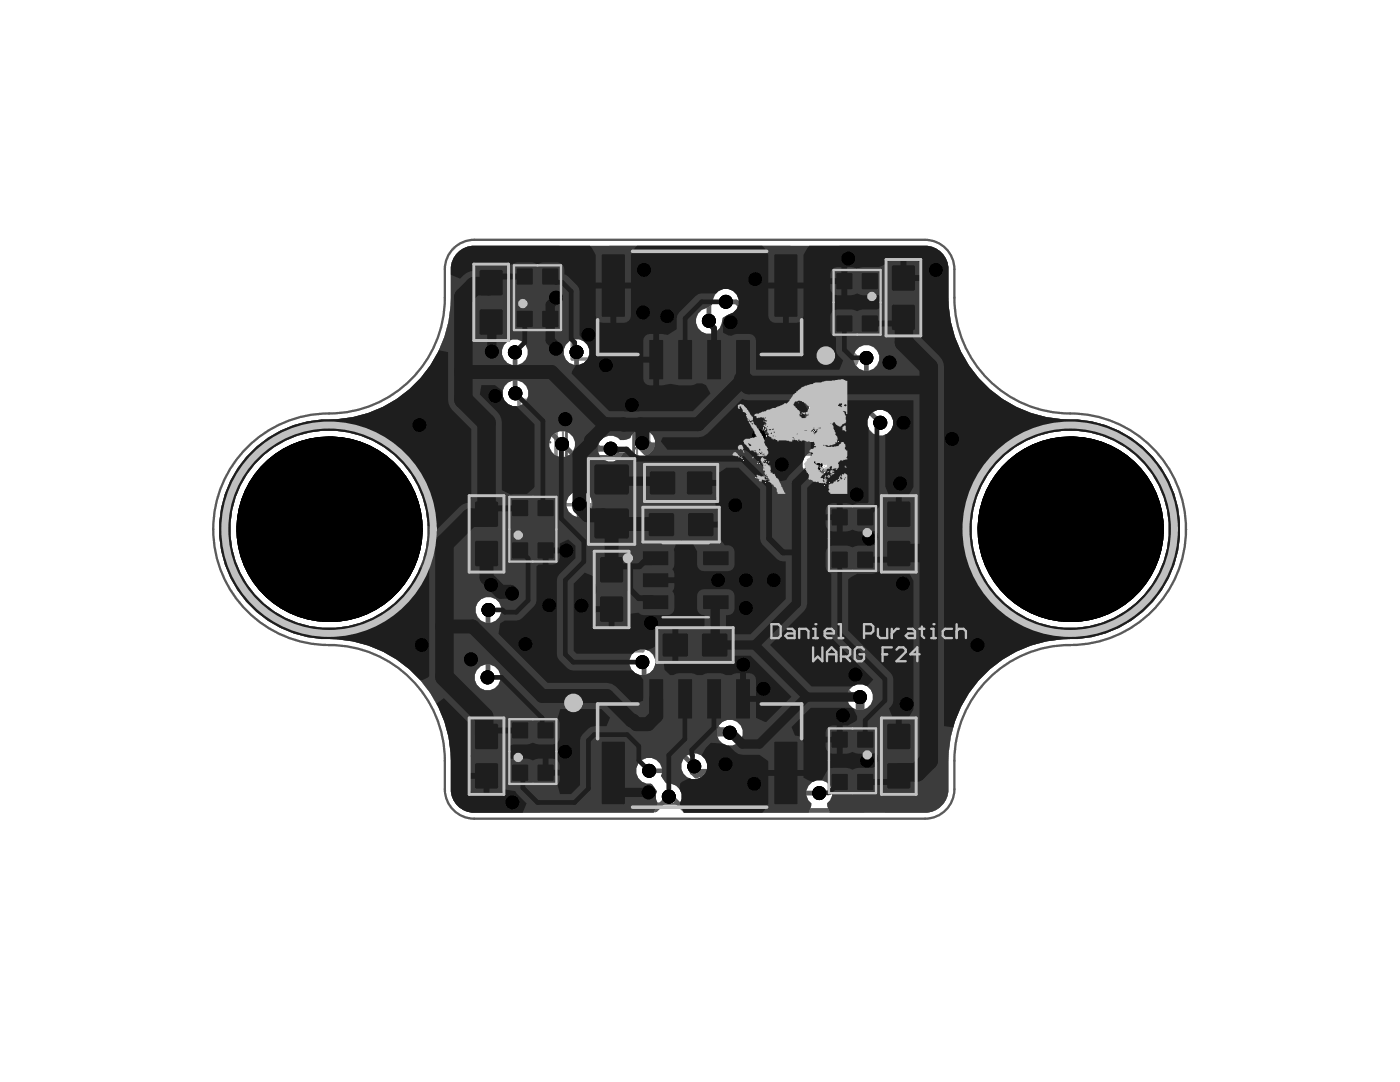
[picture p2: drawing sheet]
<svg xmlns="http://www.w3.org/2000/svg" width="279mm" height="216mm" viewBox="0 0 279 216" stroke-linecap="round" stroke-linejoin="round" font-family="sans-serif">
<g fill="none" stroke="#5a5a5a" stroke-width=".46">
<path d="M127.6 50.9h24M120 64v6h6.7M159.3 64v6h-6.7M113 85h13.5v6.1h-13.5zM105.7 113.7h14.3v14.3h-14.3zM134.5 108.6h4.7M137.3 104.2h21.7l1.4 1.4v21.7h-23.1zM140.5 114.4v2.8M134.5 122.9h4.7M154.3 131.4v11.3M165.6 131.4v11.3M109.1 152v7"/>
<path d="M116.5 152v7M126.7 141.2h-6.7v6M152.6 141.2h6.7v6M127.6 160.4h24"/>
</g>
<g fill="none" stroke="#5a5a5a" stroke-width=".59">
<path d="M94.6 52.7h6.9v15.3h-6.9zM176.8 51.8h7v15.2h-7zM103.6 80v14.3h1.7M103.6 80h1.7M103.6 80h.1M108.8 80h2.2v14.3h-2.2M129.5 80v14.3h1.7M129.5 80h.1M129.5 80h1.7M134.7 80h2.2v14.3h-2.2M93.6 98.9h7v15.3h-7zM128.8 94.9v-2.2h14.3v2.2"/>
<path d="M128.8 98.3v1.8h14.3M143.1 98.3v1.8M143.3 83.7v14.3h1.8M143.3 83.7h.1M143.3 83.7h1.8M148.5 83.7h2.2v14.3h-2.2M152.3 93.8h15.3v7h-15.3zM152.3 83.7h15.3v6.9h-15.3zM175.9 98.9h6.9v15.3h-6.9zM106.1 100.7h15.3v6.9h-15.3zM118.6 110h6.9v15.2h-6.9zM121.4 114.6h6.9v15.3h-6.9z"/>
<path d="M128.3 101.2h15.3v6.9h-15.3zM143.1 100.1h.1M164.8 104.5h6.9v15.2h-6.9zM109.3 133.5h7v15.3h-7zM131.1 129.9h15.2M131.1 125.2h15.2v11.6h-15.2zM131.1 132.2h15.2M93.6 143.3h7v15.2h-7zM151.4 145.6h15.3v6.9h-15.3zM175.9 143.3h6.9v15.2h-6.9z"/>
</g>
<g fill="none" stroke="#5a5a5a" stroke-width="1.4">
<circle cx="65.7" cy="105.6" r="20.8"/>
<circle cx="213.6" cy="105.6" r="20.8"/>
</g>
<path d="M126.8 89.4h.7M127.2 87.5v1.9M128.5 87.5h.6l.3 .3v1.3l-.3 .3h-.6l-.4-.3v-1.3zM128.8 88.8l-.7 .6" fill="none" stroke="#5a5a5a" stroke-width=".48"/>
<circle cx="127.2" cy="87.5" r=".24" fill="#5a5a5a"/>
<path d="M127.2 87.5l.3 .3" fill="none" stroke="#5a5a5a" stroke-width=".48"/>
<path d="M108.7 86v1.7l-.6 .6h-1.2l-.6-.6v-1.7h3.5M108.7 87.1l1.1 1.2M109.2 89.4l.6 .6v1.2l-.6 .5h-1.1l-.6-.5v-.6l.6-1.2h-1.8v2.3M134 89.4l-1.2 1.2-.6 1.1M134 89.4h1.1l.6 .6v1.2l-.6 .5h-.6l-.5-.5zM134.5 86v1.7l-.5 .6h-1.2l-.6-.6v-1.7h3.5M134.5 87.1l1.2 1.2" fill="none" stroke="#5a5a5a" stroke-width=".46"/>
<path d="M156.3 133.3l3 4.6M159.3 133.3l-3 4.6M160.9 133.3h1.5M161.7 133.3v4.6" fill="none" stroke="#5a5a5a" stroke-width=".92"/>
<circle cx="161.7" cy="137.9" r=".46" fill="#5a5a5a"/>
<path d="M160.9 137.2l.8 .7" fill="none" stroke="#5a5a5a" stroke-width=".92"/>
<path d="M159.7 148l-.6-.6h-1.2l-.6 .6v2.3l.6 .6h1.2l.6-.6M163.1 149.7v.6l-.6 .6h-1.1l-.6-.6" fill="none" stroke="#5a5a5a" stroke-width=".46"/>
<circle cx="163.1" cy="149.7" r=".23" fill="#5a5a5a"/>
<g fill="none" stroke="#5a5a5a" stroke-width=".46">
<path d="M148.4 89.7v1.7l-.6 .6h-1.1l-.6-.6v-1.7h3.5M148.4 90.8l1.2 1.2M149.6 94.9h-3.5l1.7-1.8v2.3M160.6 96.3l-.6-.6h-1.2l-.5 .6v2.3l.5 .6h1.2l.6-.6M160.6 86.1l-.6-.6h-1.2l-.5 .6v2.3l.5 .6h1.2l.6-.6M161.7 96.3l.6-.6h1.2l.5 .6v.5l-.5 .6h-1.8zM161.7 97.4l1.2 1.2 1.1 .6M161.7 85.5h1.2M162.3 85.5v3.5M167 112.7l-.6-.6v-1.1l.6-.6h2.3l.6 .6v1.1l-.6 .6M168.2 114.4l-.6-.6h-.6l-.6 .6v1.2l.6 .6h.6l.6-.6M168.2 114.4l.5-.6h.6l.6 .6v1.2l-.6 .6h-.6l-.5-.6"/>
<path d="M168.2 114.4v1.2M136.9 131.5h-2.3v.5l2.3 2.4v.5M138.1 132l.6-.5h1.1l.6 .5v2.4l-.6 .5h-1.1l-.6-.5M160.8 148l.6-.6h1.1l.6 .6v.6l-.6 .6M162 149.2h.5M162.5 149.2l.6 .5"/>
</g>
<circle cx="162.3" cy="89" r=".23" fill="#5a5a5a"/>
<path d="M161.7 88.4l.6 .6M164.6 85.5h1.2M165.2 85.5v3.5" fill="none" stroke="#5a5a5a" stroke-width=".46"/>
<circle cx="165.2" cy="89" r=".23" fill="#5a5a5a"/>
<path d="M164.6 88.4l.6 .6M123 124.6h3.4M123.5 122.9l-.5-.6v-1.2l.5-.6h2.4l.5 .6v1.2l-.5 .6M126.4 124v1.2M147.5 123.5v1.5l1.5-1.5h.4l.4 .4v.7l-.4 .4M149.8 125.8h-1.9l-.4 .4v.7l.4 .4h1.9" fill="none" stroke="#5a5a5a" stroke-width=".46"/>
<circle cx="123" cy="124.6" r=".23" fill="#5a5a5a"/>
<path d="M114.4 103.2l-.6-.6h-1.2l-.6 .6v2.3l.6 .5h1.2l.6-.5M115.5 103.2l.6-.6h1.1l.6 .6v2.3l-.6 .5h-1.1l-.6-.5v-.6l.6-.6h1.7M111.2 138.2v1.2M111.2 138.8h3.5M123.5 124l-.5 .6M123.5 126.9h2.4l.5 .6v1.1l-.5 .6h-2.4l-.5-.6v-1.1zM111.8 140.5l-.6 .6v1.2l.6 .5h2.3l.6-.5v-1.2l-.6-.6" fill="none" stroke="#5a5a5a" stroke-width=".46"/>
<circle cx="114.7" cy="138.8" r=".23" fill="#5a5a5a"/>
<path d="M111.2 134.2v2.3l2.3-2.3h.6l.6 .6v1.1l-.6 .6M114.7 138.8l-.6 .6M111.9 151.3h2.3v1.2l-.4 .4h-1.5l-.4-.4zM111.9 154h2.3M114.2 153.7v.7" fill="none" stroke="#5a5a5a" stroke-width=".46"/>
<circle cx="111.9" cy="154" r=".23" fill="#5a5a5a"/>
<path d="M117 120.7l-.4-.3h-.8l-.4 .3v.4M117.7 120.4v1.9l.4 .4h.8l.4-.4v-1.9M112.3 153.7l-.4 .3" fill="none" stroke="#5a5a5a" stroke-width=".46"/>
<circle cx="115.4" cy="121.1" r=".23" fill="#5a5a5a"/>
<path d="M96.2 58h3.4M96.7 59.7l-.5 .6v1.1l.5 .6h2.4l.5-.6v-1.1l-.5-.6M99.6 57.4v1.2M115.4 121.1l.4 .4M115.8 121.5h.4M115.8 121.5l-.4 .4v.4l.4 .4h.8l.4-.4" fill="none" stroke="#5a5a5a" stroke-width=".46"/>
<circle cx="96.2" cy="58" r=".23" fill="#5a5a5a"/>
<path d="M96.2 58l.5 .6M97.9 53.4v2.3l-1.7-1.8h3.4M135.9 119.1h2.3M138.2 118.7v.8M135.9 120.2h2l.3 .4v.8l-.3 .4h-2" fill="none" stroke="#5a5a5a" stroke-width=".46"/>
<circle cx="135.9" cy="119.1" r=".23" fill="#5a5a5a"/>
<path d="M132.5 93.8h1.1M133 93.8v3.5M134.8 93.8l1.1 1.2M137.1 93.8v3.5h-1.8l-.5-.6v-1.1l.5-.6h1.8M120.8 117l-.6 .6v1.1l.6 .6h2.3l.6-.6v-1.1l-.6-.6M121.9 113.5v2.3l-1.7-1.7h3.5M135.9 119.1l.4 .4M139.3 127.4l-.6-.6h-1.1l-.6 .6v2.3l.6 .6h1.1l.6-.6M142.8 126.8h-2.3v1.8l1.1-.6h.6l.6 .6v1.1l-.6 .6h-1.2l-.5-.6" fill="none" stroke="#5a5a5a" stroke-width=".46"/>
<circle cx="133" cy="97.3" r=".23" fill="#5a5a5a"/>
<path d="M133.6 96.7l-.6 .6M133 103.1h1.2M133.6 103.1v3.4M135.3 103.7l.6-.6h1.1l.6 .6v2.3l-.6 .5h-1.1l-.6-.5" fill="none" stroke="#5a5a5a" stroke-width=".46"/>
<circle cx="133.6" cy="106.5" r=".23" fill="#5a5a5a"/>
<path d="M106 59.3h2.7l-1.3-1.4v1.9M108.7 55.2h-2.3l-.4 .4v1l.4 .4h2.3M134.2 106l-.6 .5" fill="none" stroke="#5a5a5a" stroke-width=".46"/>
<path d="M119.5 102.2l-.9-1v-1.8l.9-.9h3.7l1 .9v1.8l-1 1M123.2 104l1 .9v1.9l-1 .9h-.9l-3.7-3.7v3.7M202.7 110v-7.1l2.4 2.4 2.3-2.4v7.1M209.8 102.9v7.1M209.8 106.5h4.7M214.5 102.9v7.1M216.8 110h2.4M218 102.9v7.1" fill="none" stroke="#5a5a5a" stroke-width="1.2"/>
<circle cx="218" cy="102.9" r=".59" fill="#5a5a5a"/>
<path d="M218 102.9l-1.2 1.2M138.2 156.3v1.6M138.2 157.1h3.9l.7 .8v.7l-.7 .8M138.2 154h4.6M142.8 153.3v1.5" fill="none" stroke="#5a5a5a" stroke-width="1.2"/>
<circle cx="138.2" cy="154" r=".59" fill="#5a5a5a"/>
<path d="M137.2 51.8l-.8 .8v.7l.8 .8h3.8M140.3 56.4l.7 .8v1.5l-.7 .8h-.8l-3.1-3.1v3.1M141 53.3v1.6M54.8 110v-7.1l2.4 2.4 2.3-2.4v7.1M61.9 102.9v7.1M61.9 106.5h4.7M66.6 102.9v7.1M68.9 104.1l1.2-1.2h2.3l1.2 1.2v1.2l-4.7 4.7h4.7M138.2 154l.8 .8" fill="none" stroke="#5a5a5a" stroke-width="1.2"/>
<path d="M178.7 61.2v1.1M178.7 61.7h3.5M179.3 60l-.6-.6v-1.1l.6-.6h2.3l.6 .6v1.1l-.6 .6" fill="none" stroke="#5a5a5a" stroke-width=".46"/>
<circle cx="182.2" cy="61.7" r=".23" fill="#5a5a5a"/>
<path d="M181.6 61.2l.6 .5M181.6 64.1l.6 .5v1.2l-.6 .6h-.6" fill="none" stroke="#5a5a5a" stroke-width=".46"/>
<circle cx="181" cy="66.4" r=".23" fill="#5a5a5a"/>
<path d="M179.3 64.1l-.6 .5v1.2l.6 .6h.6l.5-.6M180.4 65.8l.6 .6M180.4 65.2v.6M177.8 108.3v1.2M177.8 108.9h3.4M178.3 107.1l-.5-.5v-1.2l.5-.6h2.4l.5 .6v1.2l-.5 .5" fill="none" stroke="#5a5a5a" stroke-width=".46"/>
<circle cx="181.2" cy="108.9" r=".23" fill="#5a5a5a"/>
<path d="M179.5 111.8l.6-.6h.6l.5 .6v1.1l-.5 .6h-.6l-.6-.6M179.5 111.8l-.6-.6h-.6l-.5 .6v1.1l.5 .6h.6l.6-.6M179.5 111.8v1.1M180.7 108.3l.5 .6M177.8 152.7v1.1M177.8 153.2h3.4M178.3 151.5l-.5-.6v-1.1l.5-.6h2.4l.5 .6v1.1l-.5 .6" fill="none" stroke="#5a5a5a" stroke-width=".46"/>
<circle cx="181.2" cy="153.2" r=".23" fill="#5a5a5a"/>
<path d="M95.2 148.5h3.5M95.8 150.3l-.6 .5v1.2l.6 .6h2.3l.6-.6v-1.2l-.6-.5M98.7 148v1.1M177.8 155.5h.5l2.4 2.4h.5v-2.4M180.7 152.7l.5 .5" fill="none" stroke="#5a5a5a" stroke-width=".46"/>
<circle cx="95.2" cy="148.5" r=".23" fill="#5a5a5a"/>
<path d="M95.2 104.2h3.5M95.8 105.9l-.6 .6v1.1l.6 .6h2.3l.6-.6v-1.1l-.6-.6M98.7 103.6v1.2M95.2 148.5l.6 .6M95.2 143.9l.6 1.2 1.2 1.1M97 144.5l.5-.6h.6l.6 .6v1.2l-.6 .5h-1.1z" fill="none" stroke="#5a5a5a" stroke-width=".46"/>
<circle cx="95.2" cy="104.2" r=".23" fill="#5a5a5a"/>
<g fill="none" stroke="#5a5a5a" stroke-width=".46">
<path d="M102.6 52.9h9.4v13h-9.4zM166.4 53.9h9.4v12.9h-9.4zM171 59.9v1.4l-.5 .5h-.5l-.4-.5v-.9l.4-.5h1.9l.5 .5v.9l-.5 .5M169.6 62.7h2.3l.5 .5v.9l-.5 .5h-2.3M49.3 89.3a23 23 0 0 1 16.4-6.8 23.1 23.1 0 0 0 23.1-23.1v-5.7a5.9 5.9 0 0 1 5.8-5.8h90a5.9 5.9 0 0 1 5.9 5.8 34.4 34.4 0 0 0 1.1 13 23.1 23.1 0 0 0 22 15.8 23.1 23.1 0 0 1 23.1 23.1 23.1 23.1 0 0 1-23.1 23.1 23.1 23.1 0 0 0-23.1 23.1v5.7a5.9 5.9 0 0 1-5.9 5.9h-90a5.9 5.9 0 0 1-5.8-5.9 34.4 34.4 0 0 0-1.2-13 23.1 23.1 0 0 0-21.9-15.8 23.1 23.1 0 0 1-21.4-14.2 23.1 23.1 0 0 1 5-25.2zM95.2 99.6v2.3h1.8l-.6-1.2v-.6l.6-.5h1.1l.6 .5v1.2l-.6 .6M101.6 99.2h9.4v12.9h-9.4zM113 85h13.5v6.1h-13.5zM95.2 104.2l.6 .6M105.5 104.1l-.5 .5v.9l.5 .5h.9l.5-.5v-.4l-.5-1h1.4v1.9M105.7 113.7h14.3v14.3h-14.3zM107.8 101.4h-2.3l-.5 .4v1l.5 .4h2.3"/>
<path d="M134.5 108.6h4.7M137.3 104.2h21.7l1.4 1.4v21.7h-23.1zM140.5 114.4v2.8M165.4 101h9.4v12.9h-9.4zM168.7 109.8h2.3l.4 .5v.9l-.4 .5h-2.3M170 107.5l.5-.4h.5l.4 .4v1l-.4 .4h-.5l-.5-.4M170 107.5l-.4-.4h-.5l-.4 .4v1l.4 .4h.5l.4-.4M170 107.5v1M134.5 122.9h4.7M154.3 131.4v11.3M165.6 131.4v11.3M101.6 143.5h9.4v12.9h-9.4z"/>
<path d="M105 149l.5-.5h.9v1.4l-.4 .4h-.5l-.5-.4zM106.4 148.5l1 .9 .4 .9M107.8 145.7h-2.3l-.5 .5v.9l.5 .5h2.3M109.1 152v7M116.5 152v7M165.4 145.4h9.4v12.9h-9.4zM168.7 154.2h2.3l.4 .5v.9l-.4 .4h-2.3M168.7 153.3v-1.9h.4l1.9 1.9h.4"/>
</g>
<path d="M121.4 51.3h36.4" fill="none" stroke="#5a5a5a" stroke-width=".7"/>
<path d="M62 105.6h7.4M65.7 101.9v7.4M209.9 105.6h7.4M213.6 101.9v7.4" fill="none" stroke="#5a5a5a" stroke-width=".92"/>
<g fill="none" stroke="#5a5a5a" stroke-width="1.4">
<circle cx="65.7" cy="105.6" r="20.8"/>
<circle cx="213.6" cy="105.6" r="20.8"/>
</g>
<path d="M112.4 85v6.1M127.1 85v6.1M138.7 103.8h-1.8v1.8M159 103.5l2.1 2.1M136.9 125.9v1.9h1.8M154 130.1h12v13.9h-12zM160.9 125.9v1.9h-1.9M108.7 150.7h8.3v9.7h-8.3z" fill="none" stroke="#8c8c8c" stroke-width=".46"/>
<g fill="none" stroke="#8c8c8c" stroke-width=".59">
<path d="M103.6 79.8h7.4v14.6h-7.4zM129.5 79.8h7.4v14.6h-7.4zM143.3 83.5h7.4v14.6h-7.4zM152.3 93.8h15.3v7h-15.3zM152.3 83.7h15.3v6.9h-15.3zM106.1 100.7h15.3v6.9h-15.3zM121.4 114.6h6.9v15.3h-6.9zM164.8 104.5h6.9v15.2h-6.9zM101.3 134.2h6.4v13.9h-6.4zM109.3 133.5h7v15.3h-7zM117.9 134.2h6.5v13.9h-6.5zM131.1 129.9h15.2v6.9h-15.2z"/>
<path d="M151.4 145.6h15.3v6.9h-15.3z"/>
</g>
<path d="M120.5 50.9h38.3M114.2 64.5v7.1h7.9M165 64.5v7.1h-7.9" fill="none" stroke="#8c8c8c" stroke-width=".7"/>
<g fill="none" stroke="#8c8c8c" stroke-width="1.2">
<circle cx="127.1" cy="92.2" r=".12"/>
<circle cx="105.3" cy="111.8" r=".6"/>
<circle cx="152.1" cy="144.4" r=".46"/>
</g>
<circle cx="169.6" cy="71.8" r=".59" fill="none" stroke="#8c8c8c" stroke-width="2.3"/>
<circle cx="163.7" cy="106.5" r=".46" fill="none" stroke="#8c8c8c" stroke-width=".92"/>
<g fill="#5a5a5a">
<path d="M96.1 70.3l1.7-1.7h.9l1.5 1.2v1l.4 .9 .5 .6v4.3a2.57 2.57 0 0 0-.8 2.6 2.57 2.57 0 0 0 2 1.8l1.1 .2 .4 1.6v2.9l-.4 .8-1.8 .4-.4-.1-5.1-5z"/>
<path d="M168.4 89.4l2-.7 2.6 2.7v8.7l.2 .6 .3 .5 3.8 3.9 .1 1.9-3.8 3.9-1.4-.4-.4-.3v-1.5h-3.5v-1.1h3.5v-1.6a1.64 1.64 0 0 0-2-1.6l-1.2-.7-.1-2 .9-1.1 .1-.6v-8l-.1-.6-1.1-1.3z"/>
<path d="M169.2 119.7a2.04 2.04 0 0 0 2.3-.6 3.4 3.4 0 0 1 2 0l1.9 1.9v14.7l-1.7 1.3-1.6-.5h-1l-.7 .3-1.2-1.2z"/>
<path d="M49.2 91.1a23.1 23.1 0 0 1 18.1-7.5 25 25 0 0 0 6.2-1.2l3-1.2a25 25 0 0 0 5.2-3.5l2.3-2.3a24.9 24.9 0 0 0 3.5-5.3l1.2-3a25.2 25.2 0 0 0 1.2-6.1l.1-7.7 .2-.9a4.7 4.7 0 0 1 4-3.4h17.4l1.5 1.3v5.6h7v-5.6l1.5-1.3h36l1.5 1.3v5.6h7v-5.6l1.5-1.3h17.5l.9 .2a4.7 4.7 0 0 1 3.3 4.1v7.8a25 25 0 0 0 1.3 6.1l1.2 3a25 25 0 0 0 3.5 5.2l2.3 2.3a25 25 0 0 0 5.2 3.5l3 1.2a25.2 25.2 0 0 0 6.2 1.2l1.5 .1a21.9 21.9 0 0 1 22 21.9 21.9 21.9 0 0 1-22 21.9l-1.6 .1-3.1 .4a24.9 24.9 0 0 0-6 2l-2.8 1.7a24.9 24.9 0 0 0-4.7 4.1l-2 2.6a25 25 0 0 0-2.7 5.6l-.8 3-.5 3.1v7.9l-.2 .9a4.7 4.7 0 0 1-4 3.3h-8.5l-.7-1.7 4.3-4.4 .4-.6 .1-.6v-12l-.1-.7-1-1.2v-1.1l.9-1.1 .1-.6v-18.7l-.1-.6-.4-.6-1.8-1.8v-1.9l4.1-4.1a2.43 2.43 0 0 0 .5-2.3v-4.4l-.1-.6-.4-.6-4.1-4.2v-8.8l-.2-.7-1.2-1.4 .2-1a2.58 2.58 0 0 0 1-3 2.58 2.58 0 0 0-2.6-1.7l-.9-.9v-7.5a2.58 2.58 0 0 0-.6-4.3 2.58 2.58 0 0 0-3.7 2.3l-1.7 .9-6.2-6.3 .7-1.8 2.1-.1 .5-.3 .3-.5 .1-6.2h-7v3.1l-1.8 .8-.5-.4-.7-.1h-2.5l-5.1-5.1-.5-.3-.6-.1h-4.1l-.6 .1-.6 .3-1.8 1.9-.4 .5-.1 .7v3.6a2.38 2.38 0 0 0-.7 2.9l-.8 1.3-.4 .3h-1.5l-1.4-1.4-.6-.3-.6-.2h-10.6l-.7 .2-.5 .3-3 3-2 .4-.5-.5a2.61 2.61 0 0 0-3.3 .3 2.61 2.61 0 0 0-.3 3.3l-.2 .9-2 .6-2.9-2.9-.1-1.9-.4-.6-2.3-2.3-.6-.4-.7-.1h-6.6l-.7 .1-.8 .6-2.5 2.6-.4 .5-.2 .7v13l.2 .7 .4 .6 8.3 8.3 .6 .4 1.8 .1a1.64 1.64 0 0 0 1.5 2h2.2l.7 1.8-3.8 3.8-.4 .6-.1 .7v6.2l.1 .7 .4 .6 2.2 2.1-.2 4.5 .2 .6-.5 .7-.2 .7v2.6h6.9v1.2h-6.9v2.7l.2 .6 .5 .7-.2 1.1h1.9v1.2h-1.9l.2 1.2-.3 1-.4 .8h-4.2a2.04 2.04 0 0 1-2.6-.6v-6.4l.6-.5a2.6 2.6 0 0 0-.6-3.6 2.6 2.6 0 0 0-3.6 .4 2.6 2.6 0 0 0 .2 3.6v9.5l-.6 .6a2.61 2.61 0 0 0 0 2.9 2.61 2.61 0 0 0 2.7 1.1l1 1.6 .2 2.4 1.8 2v3.1a1.55 1.55 0 0 0 1.5 1.6h1.4v4.9l.2 .6 .3 .6 4.6 4.4 .1 .9 .3 .5-1 1.5-.4 .4h-13.6a4.7 4.7 0 0 1-4.2-4.2l-.1-7.9a25 25 0 0 0-1.2-6.1l-1.3-3a24.9 24.9 0 0 0-3.5-5.2l-2.3-2.3a24.9 24.9 0 0 0-5.2-3.5l-3-1.2a25.2 25.2 0 0 0-6.1-1.2l-1.6-.1a21.9 21.9 0 0 1-20-12.8 21.9 21.9 0 0 1 3.5-23.6zM117.2 57.1v7.1h1.5a1.43 1.43 0 0 0 1.4-1.5v-5.6zM113.1 57.1v5.6a1.43 1.43 0 0 0 1.5 1.5h1.4v-7.1zM193.9 105.6a19.7 19.7 0 0 0 39.4 0 19.7 19.7 0 0 0-39.4 0zM46 105.6a19.7 19.7 0 0 0 39.4 0 19.7 19.7 0 0 0-39.4 0z"/>
</g>
<g fill="none" stroke="#5a5a5a" stroke-width=".94">
<path d="M102.8 70.3l.1 8.2M115.1 70.3v4.3l4.6 4.7v4.3l.9 .8h11.6l1-1M131 74.6l2.9 3M136.7 72v-2.6l-2.9-3h-10.6l-5.3 5.2v2.5l3.8 3.8h3l.1-.1 5.8 .1 1.6 1.6h3.6M138.8 79.1v15.4l-1 1v.9l-4.6 4.5v5.2l1.7 1.6h3.1M141.5 64v-5.5l1.8-1.9h4.1l5.5 5.6h3.2l12.8 12.7v7M142.5 77.8l-1.9 1.9M144.9 60.2h2l3.8 3.9h4.7l11.6 11.6v7.3l7.7 7.7M148.3 72l-.1 .1v5.7l.5 .6h7.6l2.8 2.7v1.4l3.1 3.1v.5l3.8 3.8v.2l1.8 1.9v8l-1.4 1.4v2l-1.8 1.8M172.9 71.4v10.2l2.8 2.8M107.3 83.4v.3l8.1 8v.9M135.9 94.7v.8"/>
<path d="M136.9 80.5v13.2M140.6 95.3l-.1 .1M148.9 87l-1.9 2M155 87l1 1M156 82.4v4.7M111.4 112v2.5M128 119.3l1.7 1.7v3.1l.2 .2M131.3 100.1v7.8l2 2.1h4.7M140.5 100.7l2.4 2.3v1.7M169.3 106.9l-1 1M174.7 112.1v5.8M174.7 100.1l4.7 4.5v2.9"/>
<path d="M181.2 108.3v1l-4.6 4.6v3.2l2.4 2.4M97.5 121.7l-.2 13.5M111.2 129.4l-2.9 3h-6.6l-1.2 1.2v7.5l3.8 3.7M114.3 129.3l3.1 3.1h6.5l1.6 1.6v6.7l-3.4 3.4M140.8 126.6v4.9l1.8 1.8M145.4 126.6l.2 .2v1.8l1.1 1h2.9l1.8 1.8v2.8l-2.1 2v11.5l-1.6 1.8h-8.6l-10.6-10.6v-6.4l-.3-.4M114.7 158.2v.3l1.1 1.1M129.6 153.8h3.3l3.3 3.3h2.8l2.4 2.3h14.1l1.2-1.1h6.8M155.1 149l-1.5 1.5h-3.3l-.9 .9h-1.6l-.7 .7h-2l-.3 .4M165.5 154.7h-11.1l-1.3-1.4h-4.5l-2.6 2.6h-5l-2.4-2.5v-.5l-3.8-3.7h-5.5l-10.4 10.4M176 142.5l1.1 1.1v10l-4.7 4.7M179 154.9l-6.8 6.8"/>
<path d="M111.7 161.6h19.1l2.7-2.7h.5l2.7 2.8"/>
</g>
<path d="M107.3 90.8h-4.7l-8.3-8.3v-13l2.8-2.7h6.6l2.3 2.3v2l10.5 10.5v4.9l3 3h2.4l2.2 2.2v.9M162.7 92.7l1.2 1.1v3.5M116.2 105.7v5.5l-1.8 1.7M117.4 114.4v-1.5l.9-.9v-.8l2.8-2.8h4.7l6.2 6.2M138 112.3h-5.2l-13.1-13.2v-.3l-2.3-2.3h-6.7l-5 5v6.2l2.7 2.7v4.1M138 123.9l-.1 .1h-1.9l-.7 .6v8.2l-.5 .5h-.3l-5.8-5.8h-3.5l-.6-.7-.3 .3" fill="none" stroke="#5a5a5a" stroke-width="1.2"/>
<path d="M125.2 72v.3l-.6 .6h-3.7M154.1 72v2.6l.6 .6h2.7l6.6 6.6M156 88v9.3M168.3 116l-1.2 1.2v19.3l2.5 2.5M134.8 133.3v4.2l8.5 8.5h2.2l.2 .2M148.3 132.6l-.1 .2h-5.1l-.5 .5M171.5 139l.2 .1v7.5l-2.5 2.4h-6.2M156.2 140.8h5.7" fill="none" stroke="#5a5a5a" stroke-width="1.8"/>
<path d="M128.2 88.4l1.2 1.3h2.8l1 .9v.2M115.6 100.6l.9 .9v1.8l.9 .9h.3" fill="none" stroke="#5a5a5a" stroke-width="2.8"/>
<path d="M112.7 110.7l-1.3 1.3M157.1 133.3v.2l-1.4 1.4h-1.3l-1.8 1.8v.5l-.2 .2" fill="none" stroke="#5a5a5a" stroke-width="1.4"/>
<circle cx="115.1" cy="159" r=".47" fill="#5a5a5a"/>
<g fill="none" stroke="#5a5a5a" stroke-width=".94">
<path d="M131 72v2.6M147 96.4h1.3l.2 .2v1.2l4.1 4.1h.9l.9 1v1.8l.2 .2M148.9 87h6.1M156 97.3v3.9l.9 .9v2.8M111.9 109.5h.8l.3 .4M112.7 109.9v.8M124.8 118.3l1 1h2.2M124.9 118.6l-.6 .7h-1.7l-1.7 1.7h-3.8l-.1-.2M156.9 104.9h.1M159.7 119.2l.2 .2h2.1l.5 .6v12.6l-.6 .7M164.6 105.2v7.3l-2.1 2.1h-2.8M174.7 112.1h.1"/>
<path d="M111.3 127.1l-.1 2.3M114.3 127.1v2.2M104.3 144.8h1.1v8.5l4.2 4.2h1l.4 .3v3.1l.7 .7M112.8 146l.1 6.8 .8 .8M115.1 157.4l-.4 .4v.4M120 154.6l-2.8 2.8M165.5 154.7l3.6 3.6M136.7 161.7h35.5"/>
</g>
<path d="M163.9 97.3l-1.3 1.3v8.3l-.7 .7h-2.1l-.1 .1M114.4 112.9l-.1 1.6M117.4 114.4l-.1 .1M117.7 104.2l-1.5 1.5M132 114.6h6M159.7 116.9h7.7M118.2 127.1h6.1" fill="none" stroke="#5a5a5a" stroke-width="1.2"/>
<path d="M109.8 107.4l2.1 2.1" fill="none" stroke="#5a5a5a" stroke-width="1.4"/>
<path d="M109.8 104.2v3.2M105.4 137.4h16.7M169.6 139h1.9M161.9 140.8l.1 .1M162.9 140.9v8" fill="none" stroke="#5a5a5a" stroke-width="1.8"/>
<circle cx="179.3" cy="101.9" r=".47" fill="#5a5a5a"/>
<g fill="none" stroke="#5a5a5a" stroke-width=".94">
<path d="M133.9 77.6h3.3l1.6 1.5M135.8 79.5l1.1 1M140.6 79.7v15.6M142.5 72v5.8M135.9 95.5l-4.6 4.6M136.9 93.7l-1 1M140.5 95.4v5.3M168.9 81.9l7.7 7.7v9.5l4.7 4.7-.1 4.5M171 98.7v3.6l-1.7 1.7v2.9M174.7 90.7v9.4M142.9 104.7l.2 .2M174.7 117.9l2.4 2.4v17.1l-1.1 1.1v4"/>
<path d="M179 119.5v18.7l-1.1 1v2.5l1.1 1.2v12M179.4 107.5l-4.6 4.6M115.1 157.4h2.1M115.8 159.6h3.1M121.1 144.8l-1.1 1.2v8.6M169.1 158.3h3.3"/>
</g>
<g fill="#000">
<circle cx="111" cy="59.4" r="1.39"/>
<circle cx="128.5" cy="53.9" r="1.39"/>
<circle cx="150.7" cy="55.7" r="1.39"/>
<circle cx="169.3" cy="51.6" r="1.39"/>
<circle cx="186.8" cy="53.9" r="1.39"/>
<circle cx="98.2" cy="70.2" r="1.39"/>
<circle cx="98.8" cy="79" r="1.39"/>
<circle cx="102.8" cy="70.3" r="1.39"/>
<circle cx="102.9" cy="78.5" r="1.39"/>
<circle cx="111" cy="69.6" r="1.39"/>
<circle cx="115.1" cy="70.3" r="1.39"/>
<circle cx="117.4" cy="66.8" r="1.39"/>
<circle cx="120.9" cy="72.9" r="1.39"/>
<circle cx="128.3" cy="62.3" r="1.39"/>
<circle cx="133.2" cy="63.1" r="1.39"/>
<circle cx="141.5" cy="64" r="1.39"/>
<circle cx="144.9" cy="60.2" r="1.39"/>
<circle cx="145.8" cy="64.3" r="1.39"/>
<circle cx="172.9" cy="71.4" r="1.39"/>
<circle cx="177.5" cy="72.3" r="1.39"/>
<circle cx="55.3" cy="95.2" r="1.16"/>
<circle cx="65.7" cy="91.7" r="1.16"/>
<circle cx="76.1" cy="95.2" r="1.16"/>
<circle cx="83.7" cy="84.8" r="1.39"/>
<circle cx="112.2" cy="88.6" r="1.39"/>
<circle cx="112.8" cy="83.6" r="1.39"/>
<circle cx="121.9" cy="89.5" r="1.39"/>
<circle cx="126.1" cy="80.8" r="1.39"/>
<circle cx="128.2" cy="88.4" r="1.39"/>
<circle cx="151.4" cy="87" r="1.39"/>
<circle cx="156" cy="82.4" r="1.39"/>
<circle cx="156" cy="92.7" r="1.39"/>
<circle cx="162.7" cy="92.7" r="1.39"/>
<circle cx="164" cy="81.8" r="1.39"/>
<circle cx="171" cy="98.7" r="1.39"/>
<circle cx="175.7" cy="84.4" r="1.39"/>
<circle cx="179.6" cy="96.5" r="1.39"/>
<circle cx="180.3" cy="84.4" r="1.39"/>
<circle cx="190" cy="87.6" r="1.39"/>
<circle cx="203.2" cy="95.2" r="1.16"/>
<circle cx="213.6" cy="91.7" r="1.16"/>
<circle cx="224" cy="95.2" r="1.16"/>
<circle cx="51.8" cy="105.6" r="1.16"/>
<circle cx="55.3" cy="116" r="1.16"/>
<circle cx="65.7" cy="105.6" r="18.5"/>
<circle cx="65.7" cy="119.5" r="1.16"/>
<circle cx="76.1" cy="116" r="1.16"/>
<circle cx="79.5" cy="105.6" r="1.16"/>
<circle cx="98" cy="116.7" r="1.39"/>
<circle cx="102.2" cy="118.4" r="1.39"/>
<circle cx="113" cy="109.9" r="1.39"/>
<circle cx="115.6" cy="100.6" r="1.39"/>
<circle cx="143.3" cy="115.8" r="1.39"/>
<circle cx="146.7" cy="100.8" r="1.39"/>
<circle cx="148.9" cy="115.8" r="1.39"/>
<circle cx="154.4" cy="115.8" r="1.39"/>
<circle cx="173.4" cy="107.5" r="1.39"/>
<circle cx="180.2" cy="116.5" r="1.39"/>
<circle cx="199.7" cy="105.6" r="1.16"/>
<circle cx="203.2" cy="116" r="1.16"/>
<circle cx="213.6" cy="119.5" r="1.16"/>
<circle cx="213.6" cy="105.6" r="18.5"/>
<circle cx="224" cy="116" r="1.16"/>
<circle cx="227.4" cy="105.6" r="1.16"/>
<circle cx="84.2" cy="128.7" r="1.39"/>
<circle cx="94" cy="131.6" r="1.39"/>
<circle cx="97.3" cy="135.2" r="1.39"/>
<circle cx="97.5" cy="121.7" r="1.39"/>
<circle cx="104.8" cy="128.5" r="1.39"/>
<circle cx="109.6" cy="120.8" r="1.39"/>
<circle cx="116" cy="120.9" r="1.39"/>
<circle cx="128.2" cy="132.1" r="1.39"/>
<circle cx="129.9" cy="124.3" r="1.39"/>
<circle cx="148.3" cy="132.6" r="1.39"/>
<circle cx="148.9" cy="121.3" r="1.39"/>
<circle cx="152.4" cy="137.4" r="1.39"/>
<circle cx="170.7" cy="134.6" r="1.39"/>
<circle cx="171.6" cy="139.1" r="1.39"/>
<circle cx="195.1" cy="128.7" r="1.39"/>
<circle cx="112.8" cy="150" r="1.39"/>
<circle cx="129.4" cy="158.1" r="1.39"/>
<circle cx="129.6" cy="153.8" r="1.39"/>
<circle cx="133.5" cy="158.9" r="1.39"/>
<circle cx="138.5" cy="152.9" r="1.39"/>
<circle cx="144.8" cy="152.5" r="1.39"/>
<circle cx="145.7" cy="146.2" r="1.39"/>
<circle cx="150.5" cy="156.4" r="1.39"/>
<circle cx="163.5" cy="158.3" r="1.39"/>
<circle cx="168.2" cy="142.8" r="1.39"/>
<circle cx="173" cy="151.8" r="1.39"/>
<circle cx="180.9" cy="140.5" r="1.39"/>
<circle cx="102.3" cy="160.1" r="1.39"/>
</g>
<g fill="#5a5a5a">
<path d="M118.5 81.5l.1-.2h2.3l.1 .2v4.1l-.1 .1h-2.3l-.1-.1z" fill-rule="evenodd"/>
<path d="M114.2 90.4h2.3l.2 .1v4.1l-.2 .1h-2.3l-.1-.1v-4.1z" fill-rule="evenodd"/>
<path d="M123 90.4h2.3l.1 .1v4.1l-.1 .1h-2.3l-.2-.1v-4.1z" fill-rule="evenodd"/>
<path d="M130.8 81.2l.4-.3h3.9l.4 .3v4.4l-.4 .4h-3.9l-.4-.4z" fill-rule="evenodd"/>
<path d="M130.8 88.6l.4-.3h3.9l.4 .3v4.4l-.4 .4h-3.9l-.4-.4z" fill-rule="evenodd"/>
<path d="M105 81.2l.3-.3h3.9l.4 .3v4.4l-.4 .4h-3.9l-.3-.4z" fill-rule="evenodd"/>
<path d="M105 88.6l.3-.3h3.9l.4 .3v4.4l-.4 .4h-3.9l-.3-.4z" fill-rule="evenodd"/>
<path d="M160.3 50.3l.3-.2h4.1l.2 .2v12.4l-.2 .3h-4.1l-.3-.3z" fill-rule="evenodd"/>
<path d="M114.3 50.3l.3-.2h4.1l.2 .2v12.4l-.2 .3h-4.1l-.3-.3z" fill-rule="evenodd"/>
<path d="M152.5 68l.2-.2h2.7l.2 .2v8l-.2 .2h-2.7l-.2-.2z" fill-rule="evenodd"/>
<path d="M146.8 68l.1-.2h2.8l.1 .2v8l-.1 .2h-2.8l-.1-.2z" fill-rule="evenodd"/>
<path d="M141 68l.1-.2h2.8l.1 .2v8l-.1 .2h-2.8l-.1-.2z" fill-rule="evenodd"/>
<path d="M135.2 68l.2-.2h2.7l.2 .2v8l-.2 .2h-2.7l-.2-.2z" fill-rule="evenodd"/>
<path d="M129.4 68l.2-.2h2.7l.2 .2v8l-.2 .2h-2.7l-.2-.2z" fill-rule="evenodd"/>
<path d="M123.7 68l.1-.2h2.8l.1 .2v8l-.1 .2h-2.8l-.1-.2z" fill-rule="evenodd"/>
<path d="M160.9 138.5h3.8l.2 .2v4.2l-.2 .2h-3.8l-.2-.2v-4.2z" fill-rule="evenodd"/>
<path d="M155.3 138.5h3.7l.2 .2v4.2l-.2 .2h-3.7l-.2-.2v-4.2z" fill-rule="evenodd"/>
<path d="M160.7 131.2l.2-.2h3.8l.2 .2v4.2l-.2 .2h-3.8l-.2-.2z" fill-rule="evenodd"/>
<path d="M155.1 131.2l.2-.2h3.7l.2 .2v4.2l-.2 .2h-3.7l-.2-.2z" fill-rule="evenodd"/>
<path d="M152.6 147.1l.3-.4h4.4l.4 .4v3.9l-.4 .3h-4.4l-.3-.3z" fill-rule="evenodd"/>
<path d="M160.4 147.1l.4-.4h4.4l.3 .4v3.9l-.3 .3h-4.4l-.4-.3z" fill-rule="evenodd"/>
<path d="M140.1 131.4l.3-.4h4.4l.4 .4v3.9l-.4 .3h-4.4l-.3-.3z" fill-rule="evenodd"/>
<path d="M132.2 131.4l.4-.4h4.4l.3 .4v3.9l-.3 .3h-4.4l-.4-.3z" fill-rule="evenodd"/>
<path d="M153.8 95h4.4l.4 .3v4l-.4 .3h-4.4l-.3-.3v-4z" fill-rule="evenodd"/>
<path d="M161.7 95h4.4l.3 .3v4l-.3 .3h-4.4l-.4-.3v-4z" fill-rule="evenodd"/>
<path d="M166 106l.3-.4h3.9l.4 .4v4.3l-.4 .4h-3.9l-.3-.4z" fill-rule="evenodd"/>
<path d="M166 113.8l.3-.3h3.9l.4 .3v4.4l-.4 .3h-3.9l-.3-.3z" fill-rule="evenodd"/>
<path d="M144.7 84.9l.4-.3h3.9l.3 .3v4.4l-.3 .4h-3.9l-.4-.4z" fill-rule="evenodd"/>
<path d="M144.7 92.3l.4-.3h3.9l.3 .3v4.4l-.3 .4h-3.9l-.4-.4z" fill-rule="evenodd"/>
<path d="M153.5 85.2l.3-.4h4.4l.4 .4v3.9l-.4 .3h-4.4l-.3-.3z" fill-rule="evenodd"/>
<path d="M161.3 85.2l.4-.4h4.4l.3 .4v3.9l-.3 .3h-4.4l-.4-.3z" fill-rule="evenodd"/>
<path d="M156.3 103.6h1.4l-.1 2.7-1.3-.1z" fill-rule="evenodd"/>
<path d="M158.3 107.1l2.7-.1 .1 1.3-2.7 .1z" fill-rule="evenodd"/>
<path d="M158.3 109.4l2.7-.1 .1 1.3-2.7 .1z" fill-rule="evenodd"/>
<path d="M158.3 111.7l2.7-.1 .1 1.3-2.7 .1z" fill-rule="evenodd"/>
<path d="M158.3 114l2.7-.1 .1 1.3-2.7 .1z" fill-rule="evenodd"/>
<path d="M158.3 116.3l2.7-.1 .1 1.3-2.7 .1z" fill-rule="evenodd"/>
<path d="M158.3 118.6l2.7-.1 .1 1.4h-2.7z" fill-rule="evenodd"/>
<path d="M158.3 120.9h2.7l.1 1.3h-2.7z" fill-rule="evenodd"/>
<path d="M158.3 123.2h2.7l.1 1.3h-2.7z" fill-rule="evenodd"/>
<path d="M154 103.6h1.3v2.7l-1.3-.1z" fill-rule="evenodd"/>
<path d="M151.6 103.6h1.4v2.7l-1.4-.1z" fill-rule="evenodd"/>
<path d="M149.3 103.6h1.4l-.1 2.7-1.3-.1z" fill-rule="evenodd"/>
<path d="M147 125.3h1.4l-.1 2.7-1.3-.1z" fill-rule="evenodd"/>
<path d="M144.7 125.3h1.4l-.1 2.7-1.3-.1z" fill-rule="evenodd"/>
<path d="M142.4 125.3h1.4l-.1 2.7-1.3-.1z" fill-rule="evenodd"/>
<path d="M140.1 125.3h1.4l-.1 2.7-1.3-.1z" fill-rule="evenodd"/>
<path d="M136.6 123.2h2.7l.1 1.3h-2.7z" fill-rule="evenodd"/>
<path d="M136.6 120.9h2.7l.1 1.3h-2.7z" fill-rule="evenodd"/>
<path d="M136.6 118.6l2.7-.1 .1 1.4h-2.7z" fill-rule="evenodd"/>
<path d="M136.6 116.3l2.7-.1 .1 1.3-2.7 .1z" fill-rule="evenodd"/>
<path d="M136.6 107.1l2.7-.1 .1 1.3-2.7 .1z" fill-rule="evenodd"/>
<path d="M136.6 114l2.7-.1 .1 1.3-2.7 .1z" fill-rule="evenodd"/>
<path d="M136.6 111.7l2.7-.1 .1 1.3-2.7 .1z" fill-rule="evenodd"/>
<path d="M136.6 109.4l2.7-.1 .1 1.3-2.7 .1z" fill-rule="evenodd"/>
<path d="M147 103.6h1.4l-.1 2.7-1.3-.1z" fill-rule="evenodd"/>
<path d="M144.7 103.6h1.4l-.1 2.7-1.3-.1z" fill-rule="evenodd"/>
<path d="M142.4 103.6h1.4l-.1 2.7-1.3-.1z" fill-rule="evenodd"/>
<path d="M140.1 103.6h1.4l-.1 2.7-1.3-.1z" fill-rule="evenodd"/>
<path d="M156.3 125.3h1.4l-.1 2.7-1.3-.1z" fill-rule="evenodd"/>
<path d="M154 125.3h1.3v2.7l-1.3-.1z" fill-rule="evenodd"/>
<path d="M151.6 125.3h1.4v2.7l-1.4-.1z" fill-rule="evenodd"/>
<path d="M149.3 125.3h1.4l-.1 2.7-1.3-.1z" fill-rule="evenodd"/>
<path d="M140.9 108.2l.4-.4h15.1l.4 .4v15.1l-.4 .4h-15.1l-.4-.4z" fill-rule="evenodd"/>
<path d="M122.5 116.1l.4-.3h3.9l.3 .3v4.4l-.3 .4h-3.9l-.4-.4z" fill-rule="evenodd"/>
<path d="M122.5 124l.4-.4h3.9l.3 .4v4.4l-.3 .3h-3.9l-.4-.3z" fill-rule="evenodd"/>
<path d="M107.3 102.2l.3-.3h4.4l.4 .3v3.9l-.4 .4h-4.4l-.3-.4z" fill-rule="evenodd"/>
<path d="M115.1 102.2l.4-.3h4.4l.3 .3v3.9l-.3 .4h-4.4l-.4-.4z" fill-rule="evenodd"/>
<path d="M110.5 142.9l.4-.4h3.9l.3 .4v4.4l-.3 .3h-3.9l-.4-.3z" fill-rule="evenodd"/>
<path d="M110.5 135l.4-.3h3.9l.3 .3v4.4l-.3 .4h-3.9l-.4-.4z" fill-rule="evenodd"/>
<path d="M102 142.9l.3-.4h4.4l.3 .4v3.9l-.3 .3h-4.4l-.3-.3z" fill-rule="evenodd"/>
<path d="M102 135.5l.3-.4h4.4l.3 .4v3.9l-.3 .4h-4.4l-.3-.4z" fill-rule="evenodd"/>
<path d="M118.6 142.9l.3-.4h4.4l.4 .4v3.9l-.4 .3h-4.4l-.3-.3z" fill-rule="evenodd"/>
<path d="M118.6 135.5l.3-.4h4.4l.4 .4v3.9l-.4 .4h-4.4l-.3-.4z" fill-rule="evenodd"/>
<path d="M110.1 156.9l1.8 .1-.1 2.4-1.8-.1z" fill-rule="evenodd"/>
<path d="M113.7 157h1.9l-.1 2.4-1.8-.1z" fill-rule="evenodd"/>
<path d="M107.2 117.6l.5-.6h10.2l.6 .6v6.5l-.6 .5h-10.2l-.5-.5z" fill-rule="evenodd"/>
<path d="M116.6 126l.1-.1 1.3 .1-.1 2.3-1.3-.1z" fill-rule="evenodd"/>
<path d="M107.7 125.9l1.3 .1-.1 2.3-1.3-.1z" fill-rule="evenodd"/>
<path d="M113.7 125.9l1.3 .1-.1 2.3-1.3-.1z" fill-rule="evenodd"/>
<path d="M110.7 113.3l1.3 .1-.1 2.3-1.3-.1z" fill-rule="evenodd"/>
<path d="M107.6 113.4l.1-.1 1.3 .1-.1 2.3-1.3-.1z" fill-rule="evenodd"/>
<path d="M113.6 113.4l.1-.1 1.3 .1-.1 2.3-1.3-.1z" fill-rule="evenodd"/>
<path d="M116.6 113.4l.1-.1 1.3 .1-.1 2.3-1.3-.1z" fill-rule="evenodd"/>
<path d="M110.7 125.9l1.3 .1-.1 2.3-1.3-.1z" fill-rule="evenodd"/>
</g>
<g fill="#5a5a5a">
<path d="M118.5 85.6l.1 .1z"/>
<path d="M120.9 85.6h.1l-.1 .1z"/>
<path d="M120.9 81.3l.1 .2z"/>
<path d="M118.5 81.4l.1 .1z"/>
<path d="M114.1 94.6l.1 .1z"/>
<path d="M116.5 94.6h.2l-.2 .1z"/>
<path d="M116.5 90.4l.2 .1z"/>
<path d="M114.1 90.4l.1 .1z"/>
<path d="M122.8 94.6l.2 .1z"/>
<path d="M125.3 94.6h.1l-.1 .1z"/>
<path d="M125.3 90.4l.1 .1z"/>
<path d="M122.9 90.4l.1 .1z"/>
<path d="M130.8 85.6h.4v.4z"/>
<path d="M135.1 85.6h.4l-.1 .2-.3 .2z"/>
<path d="M135.1 80.9l.4 .3h-.4z"/>
<path d="M130.9 81.1l.3-.2v.3h-.4z"/>
<path d="M130.8 93h.4v.4z"/>
<path d="M135.1 93h.4l-.1 .2-.3 .2z"/>
<path d="M135.1 88.3l.4 .3h-.4z"/>
<path d="M130.9 88.5l.3-.2v.3h-.4z"/>
<path d="M105 85.6h.3v.4z"/>
<path d="M109.2 85.6h.4l-.1 .2-.3 .2z"/>
<path d="M109.2 80.9l.4 .3h-.4z"/>
<path d="M105 81.1l.3-.2v.3h-.3z"/>
<path d="M105 93h.3v.4z"/>
<path d="M109.2 93h.4l-.1 .2-.3 .2z"/>
<path d="M109.2 88.3l.4 .3h-.4z"/>
<path d="M105 88.5l.3-.2v.3h-.3z"/>
<path d="M164.7 62.7h.2l-.2 .3z"/>
<path d="M164.7 50.1l.2 .2h-.2z"/>
<path d="M160.4 50.1h.2v.2h-.3z"/>
<path d="M160.3 62.7h.3v.3z"/>
<path d="M118.7 62.7h.2l-.2 .3z"/>
<path d="M118.7 50.1l.2 .2h-.2z"/>
<path d="M114.4 50.1h.2v.2h-.3z"/>
<path d="M114.3 62.7h.3v.3z"/>
<path d="M155.4 67.8l.2 .2h-.2z"/>
<path d="M152.6 67.9l.1-.1v.2h-.2z"/>
<path d="M152.5 76h.2v.2z"/>
<path d="M155.4 76h.2l-.2 .2z"/>
<path d="M149.7 67.8l.1 .2h-.1z"/>
<path d="M146.8 67.9l.1-.1v.2h-.1z"/>
<path d="M146.8 76h.1v.2z"/>
<path d="M149.7 76h.1l-.1 .2z"/>
<path d="M143.9 67.8l.1 .2h-.1z"/>
<path d="M141 67.9l.1-.1v.2h-.1z"/>
<path d="M141 76h.1v.2z"/>
<path d="M143.9 76h.1l-.1 .2z"/>
<path d="M138.1 67.8l.2 .2h-.2z"/>
<path d="M135.3 67.9l.1-.1v.2h-.2z"/>
<path d="M135.2 76h.2v.2z"/>
<path d="M138.1 76h.2l-.2 .2z"/>
<path d="M132.3 67.8l.2 .2h-.2z"/>
<path d="M129.5 67.9l.1-.1v.2h-.2z"/>
<path d="M129.4 76h.2v.2z"/>
<path d="M132.3 76h.2l-.2 .2z"/>
<path d="M126.6 67.8l.1 .2h-.1z"/>
<path d="M123.7 67.9l.1-.1v.2h-.1z"/>
<path d="M123.7 76h.1v.2z"/>
<path d="M126.6 76h.1l-.1 .2z"/>
<path d="M160.8 138.5h.1v.2h-.2z"/>
<path d="M160.7 142.9h.2v.2z"/>
<path d="M164.7 142.9h.2l-.2 .2z"/>
<path d="M164.7 138.5l.2 .2h-.2z"/>
<path d="M155.1 138.5h.2v.2h-.2z"/>
<path d="M155.1 142.9h.2v.2z"/>
<path d="M159 142.9h.2l-.2 .2z"/>
<path d="M159 138.5l.2 .2h-.2z"/>
<path d="M160.8 131h.1v.2h-.2z"/>
<path d="M160.7 135.4h.2v.2z"/>
<path d="M164.7 135.4h.2l-.2 .2z"/>
<path d="M164.7 131l.2 .2h-.2z"/>
<path d="M155.1 131h.2v.2h-.2z"/>
<path d="M155.1 135.4h.2v.2z"/>
<path d="M159 135.4h.2l-.2 .2z"/>
<path d="M159 131l.2 .2h-.2z"/>
<path d="M157.3 146.7l.4 .4h-.4z"/>
<path d="M152.6 146.9l.3-.2v.4h-.3z"/>
<path d="M152.6 151h.3v.3z"/>
<path d="M157.3 151h.4l-.1 .2-.3 .1z"/>
<path d="M165.2 146.7l.3 .4h-.3z"/>
<path d="M160.5 146.9l.3-.2v.4h-.4z"/>
<path d="M160.4 151h.4v.3z"/>
<path d="M165.2 151h.3v.2l-.3 .1z"/>
<path d="M140.1 135.3h.3v.3z"/>
<path d="M144.8 135.3h.4l-.1 .2-.3 .1z"/>
<path d="M144.8 131l.4 .4h-.4z"/>
<path d="M140.1 131.2l.3-.2v.4h-.3z"/>
<path d="M132.2 135.3h.4v.3z"/>
<path d="M137 135.3h.3v.2l-.3 .1z"/>
<path d="M137 131l.3 .4h-.3z"/>
<path d="M132.3 131.2l.3-.2v.4h-.4z"/>
<path d="M158.2 95l.4 .3h-.4z"/>
<path d="M153.5 95.2l.3-.2v.3h-.3z"/>
<path d="M153.5 99.3h.3v.3z"/>
<path d="M158.2 99.3h.4l-.1 .1-.3 .2z"/>
<path d="M166.1 95l.3 .3h-.3z"/>
<path d="M161.4 95.2l.3-.2v.3h-.4z"/>
<path d="M161.3 99.3h.4v.3z"/>
<path d="M166.1 99.3h.3v.1l-.3 .2z"/>
<path d="M170.2 110.3h.4l-.4 .4z"/>
<path d="M170.2 105.6l.4 .4h-.4z"/>
<path d="M166 105.8l.3-.2v.4h-.3z"/>
<path d="M166 110.3h.3v.4z"/>
<path d="M170.2 118.2h.4l-.4 .3z"/>
<path d="M170.2 113.5l.4 .3h-.4z"/>
<path d="M166 113.6l.3-.1v.3h-.3z"/>
<path d="M166 118.2h.3v.3z"/>
<path d="M144.7 89.3h.4v.4z"/>
<path d="M149 89.3h.3v.2l-.3 .2z"/>
<path d="M149 84.6l.3 .3h-.3z"/>
<path d="M144.8 84.8l.3-.2v.3h-.4z"/>
<path d="M144.7 96.7h.4v.4z"/>
<path d="M149 96.7h.3v.2l-.3 .2z"/>
<path d="M149 92l.3 .3h-.3z"/>
<path d="M144.8 92.1l.3-.1v.3h-.4z"/>
<path d="M158.2 84.8l.4 .4h-.4z"/>
<path d="M153.5 85l.3-.2v.4h-.3z"/>
<path d="M153.5 89.1h.3v.3z"/>
<path d="M158.2 89.1h.4l-.1 .2-.3 .1z"/>
<path d="M166.1 84.8l.3 .4h-.3z"/>
<path d="M161.4 85l.3-.2v.4h-.4z"/>
<path d="M161.3 89.1h.4v.3z"/>
<path d="M166.1 89.1h.3v.2l-.3 .1z"/>
<path d="M140.9 123.3h.4v.4l-.4-.2z"/>
<path d="M156.4 123.3h.4v.2l-.4 .2z"/>
<path d="M156.4 107.8l.2 .1 .2 .3h-.4z"/>
<path d="M140.9 108l.4-.2v.4h-.4z"/>
<path d="M126.8 120.5h.3l-.3 .4z"/>
<path d="M126.8 115.8l.3 .3h-.3z"/>
<path d="M122.6 115.9l.3-.1v.3h-.4z"/>
<path d="M122.5 120.5h.4v.4z"/>
<path d="M126.8 128.4h.3l-.3 .3z"/>
<path d="M126.8 123.6l.3 .4h-.3z"/>
<path d="M122.6 123.8l.3-.2v.4h-.4z"/>
<path d="M122.5 128.4h.4v.3z"/>
<path d="M112 101.9l.4 .3h-.4z"/>
<path d="M107.3 102l.3-.1v.3h-.3z"/>
<path d="M107.3 106.1h.3v.4z"/>
<path d="M112 106.1h.4l-.1 .2-.3 .2z"/>
<path d="M119.9 101.9l.3 .3h-.3z"/>
<path d="M115.2 102l.3-.1v.3h-.4z"/>
<path d="M115.1 106.1h.4v.4z"/>
<path d="M119.9 106.1h.3v.2l-.3 .2z"/>
<path d="M110.6 142.7l.3-.2v.4h-.4z"/>
<path d="M110.5 147.3h.4v.3z"/>
<path d="M114.8 147.3h.3v.1l-.3 .2z"/>
<path d="M114.8 142.5l.3 .4h-.3z"/>
<path d="M110.6 134.8l.3-.1v.3h-.4z"/>
<path d="M110.5 139.4h.4v.4z"/>
<path d="M114.8 139.4h.3v.2l-.3 .2z"/>
<path d="M114.8 134.7l.3 .3h-.3z"/>
<path d="M102 146.8h.3v.3z"/>
<path d="M106.7 146.8h.3l-.3 .3z"/>
<path d="M106.7 142.5l.3 .4h-.3z"/>
<path d="M102 142.7l.3-.2v.4h-.3z"/>
<path d="M102 139.4h.3v.4z"/>
<path d="M106.7 139.4h.3l-.3 .4z"/>
<path d="M106.7 135.1l.3 .4h-.3z"/>
<path d="M102 135.3l.3-.2v.4h-.3z"/>
<path d="M118.6 146.8h.3v.3z"/>
<path d="M123.3 146.8h.4l-.1 .2-.3 .1z"/>
<path d="M123.3 142.5l.4 .4h-.4z"/>
<path d="M118.6 142.7l.3-.2v.4h-.3z"/>
<path d="M118.6 139.4h.3v.4z"/>
<path d="M123.3 139.4h.4l-.1 .2-.3 .2z"/>
<path d="M123.3 135.1l.4 .4h-.4z"/>
<path d="M118.6 135.3l.3-.2v.4h-.3z"/>
<path d="M111.8 156.9l.1 .1z"/>
<path d="M110 159.3l.1 .1z"/>
<path d="M115.5 156.9l.1 .1z"/>
<path d="M113.7 159.3l.1 .1z"/>
<path d="M110 151.6h1.9v1.1h1.8v-1.1h1.9v1.1h.2v2.8h-6v-2.8h.2z"/>
<path d="M117.9 124.1h.6l-.1 .2-.5 .3z"/>
<path d="M117.9 117l.3 .1 .3 .5h-.6z"/>
<path d="M107.2 117.3l.5-.3v.6h-.5z"/>
<path d="M107.2 124.1h.5v.5l-.5-.3z"/>
<path d="M117.9 128.2h.1l-.1 .1z"/>
<path d="M117.9 125.9l.1 .1z"/>
<path d="M116.7 125.9v.1z"/>
<path d="M116.6 128.2l.1 .1z"/>
<path d="M108.9 128.2h.1l-.1 .1z"/>
<path d="M108.9 125.9l.1 .1z"/>
<path d="M107.6 125.9l.1 .1z"/>
<path d="M107.6 128.2l.1 .1z"/>
<path d="M114.9 128.2h.1l-.1 .1z"/>
<path d="M114.9 125.9l.1 .1z"/>
<path d="M113.7 125.9v.1z"/>
<path d="M113.6 128.2l.1 .1z"/>
<path d="M111.9 115.6h.1l-.1 .1z"/>
<path d="M111.9 113.3l.1 .1z"/>
<path d="M110.6 113.3l.1 .1z"/>
<path d="M110.6 115.6l.1 .1z"/>
<path d="M108.9 115.6h.1l-.1 .1z"/>
<path d="M108.9 113.3l.1 .1z"/>
<path d="M107.6 113.3l.1 .1z"/>
<path d="M107.6 115.6l.1 .1z"/>
<path d="M114.9 115.6h.1l-.1 .1z"/>
<path d="M114.9 113.3l.1 .1z"/>
<path d="M113.7 113.3v.1z"/>
<path d="M113.6 115.6l.1 .1z"/>
<path d="M117.9 115.6h.1l-.1 .1z"/>
<path d="M117.9 113.3l.1 .1z"/>
<path d="M116.7 113.3v.1z"/>
<path d="M116.6 115.6l.1 .1z"/>
<path d="M111.9 128.2h.1l-.1 .1z"/>
<path d="M111.9 125.9l.1 .1z"/>
<path d="M110.6 125.9l.1 .1z"/>
<path d="M110.6 128.2l.1 .1z"/>
</g>
<path d="M49.2 91.1a23.1 23.1 0 0 1 18.1-7.5 25 25 0 0 0 6.2-1.2h.1a24.9 24.9 0 0 0 5.6-2.8 24.9 24.9 0 0 0 4.7-4.2h.1a24.9 24.9 0 0 0 3.5-5.3 24.9 24.9 0 0 0 2-6l.4-3.1 .1-7.7a4.7 4.7 0 0 1 4.2-4.3h90.9a4.7 4.7 0 0 1 4.2 4.3v7.8a25 25 0 0 0 1.3 6.1v.1a24.9 24.9 0 0 0 2.8 5.6v.1a24.9 24.9 0 0 0 4.2 4.7 25 25 0 0 0 5.2 3.5h.1a24.9 24.9 0 0 0 5.9 2l3.2 .5a22 22 0 0 1 21.3 31.6 22.2 22.2 0 0 1-21.3 12.3h-.1a25 25 0 0 0-6.1 1.2h-.1a25 25 0 0 0-5.6 2.8l-.1 .1a24.9 24.9 0 0 0-4.7 4.1 25 25 0 0 0-3.5 5.3h-.1a24.9 24.9 0 0 0-1.9 6l-.5 3.2v7.7a4.7 4.7 0 0 1-4.2 4.2h-19.5l-.5-1.3v-.6a2.6 2.6 0 0 0 .3-3.8 2.6 2.6 0 0 0-3.8 0 2.6 2.6 0 0 0 .3 3.8v.6l-.5 1.3h-24.9l-.9-1.8a2.59 2.59 0 0 0 .1-2.8 2.59 2.59 0 0 0-2.6-1.2l-1.2-1.6a2.59 2.59 0 0 0-1.8-3.5 2.59 2.59 0 0 0-3.2 2.4 2.59 2.59 0 0 0 3 2.7l1.2 1.5-.2 .5v1.1l.4 .9-.8 1.8h-36.3a4.7 4.7 0 0 1-4.2-4.2l-.1-7.9a25 25 0 0 0-1.2-6.1v-.1a25 25 0 0 0-2.8-5.6l-.1-.1a24.9 24.9 0 0 0-4.1-4.6l-.1-.1a24.9 24.9 0 0 0-5.2-3.5h-.1a24.9 24.9 0 0 0-5.9-2l-3.2-.4a22 22 0 0 1-21.2-31.7l1.4-2.5zM142.7 58.8l-.4 .9-.2 1.1-1.1 .7a2.61 2.61 0 0 0-1.4 4.4 2.61 2.61 0 0 0 4.4-1.4l.2-1.1 1.2-.6a2.61 2.61 0 0 0 1.6-4 2.61 2.61 0 0 0-4.3 0zM112.4 70.3a2.65 2.65 0 0 0 5.3 0 2.65 2.65 0 0 0-5.3 0zM100.1 70.3a2.65 2.65 0 0 0 5.3 0 2.65 2.65 0 0 0-5.3 0zM170.3 71.4a2.61 2.61 0 0 0 5.2 0 2.61 2.61 0 0 0-5.2 0zM100.2 78.5a2.65 2.65 0 0 0 5.3 0 2.65 2.65 0 0 0-5.3 0zM161.4 81.8a2.61 2.61 0 0 0 5.2 0 2.61 2.61 0 0 0-5.2 0zM173.1 84.4a2.61 2.61 0 0 0 5.2 0 2.61 2.61 0 0 0-5.2 0zM119.7 88.1a2.59 2.59 0 0 0 .9 3.7 2.59 2.59 0 0 0 3.7-1.3l.8-.3 1.2-.1a2.58 2.58 0 0 0 3.9-.1 2.58 2.58 0 0 0-.7-3.8 2.58 2.58 0 0 0-3.7 1.2l-.8 .3-1.2 .1a2.53 2.53 0 0 0-4.1 .3zM109.6 88.6a2.61 2.61 0 0 0 5.2 0 2.61 2.61 0 0 0-5.2 0zM160.1 92.7a2.61 2.61 0 0 0 5.2 0 2.61 2.61 0 0 0-5.2 0zM113 100.6a2.61 2.61 0 0 0 5.2 0 2.61 2.61 0 0 0-5.2 0zM94.9 121.7a2.61 2.61 0 0 0 5.2 0 2.61 2.61 0 0 0-5.2 0zM193.9 105.6a19.7 19.7 0 0 0 39.4 0 19.7 19.7 0 0 0-39.4 0zM46 105.6a19.7 19.7 0 0 0 39.4 0 19.7 19.7 0 0 0-39.4 0zM125.6 132.1a2.61 2.61 0 0 0 5.2 0 2.61 2.61 0 0 0-5.2 0zM94.7 135.2a2.61 2.61 0 0 0 5.2 0 2.61 2.61 0 0 0-5.2 0zM169 139.1a2.61 2.61 0 0 0 5.2 0 2.61 2.61 0 0 0-5.2 0zM143 146.2a2.65 2.65 0 0 0 5.3 0 2.65 2.65 0 0 0-5.3 0zM135.9 152.9a2.65 2.65 0 0 0 5.3 0 2.65 2.65 0 0 0-5.3 0z" fill="#969696"/>
<g fill="#000">
<circle cx="111" cy="59.4" r="1.39"/>
<circle cx="128.5" cy="53.9" r="1.39"/>
<circle cx="150.7" cy="55.7" r="1.39"/>
<circle cx="169.3" cy="51.6" r="1.39"/>
<circle cx="186.8" cy="53.9" r="1.39"/>
<circle cx="98.2" cy="70.2" r="1.39"/>
<circle cx="98.8" cy="79" r="1.39"/>
<circle cx="102.8" cy="70.3" r="1.39"/>
<circle cx="102.9" cy="78.5" r="1.39"/>
<circle cx="111" cy="69.6" r="1.39"/>
<circle cx="115.1" cy="70.3" r="1.39"/>
<circle cx="117.4" cy="66.8" r="1.39"/>
<circle cx="120.9" cy="72.9" r="1.39"/>
<circle cx="128.3" cy="62.3" r="1.39"/>
<circle cx="133.2" cy="63.1" r="1.39"/>
<circle cx="141.5" cy="64" r="1.39"/>
<circle cx="144.9" cy="60.2" r="1.39"/>
<circle cx="145.8" cy="64.3" r="1.39"/>
<circle cx="172.9" cy="71.4" r="1.39"/>
<circle cx="177.5" cy="72.3" r="1.39"/>
<circle cx="55.3" cy="95.2" r="1.16"/>
<circle cx="65.7" cy="91.7" r="1.16"/>
<circle cx="76.1" cy="95.2" r="1.16"/>
<circle cx="83.7" cy="84.8" r="1.39"/>
<circle cx="112.2" cy="88.6" r="1.39"/>
<circle cx="112.8" cy="83.6" r="1.39"/>
<circle cx="121.9" cy="89.5" r="1.39"/>
<circle cx="126.1" cy="80.8" r="1.39"/>
<circle cx="128.2" cy="88.4" r="1.39"/>
<circle cx="151.4" cy="87" r="1.39"/>
<circle cx="156" cy="82.4" r="1.39"/>
<circle cx="156" cy="92.7" r="1.39"/>
<circle cx="162.7" cy="92.7" r="1.39"/>
<circle cx="164" cy="81.8" r="1.39"/>
<circle cx="171" cy="98.7" r="1.39"/>
<circle cx="175.7" cy="84.4" r="1.39"/>
<circle cx="179.6" cy="96.5" r="1.39"/>
<circle cx="180.3" cy="84.4" r="1.39"/>
<circle cx="190" cy="87.6" r="1.39"/>
<circle cx="203.2" cy="95.2" r="1.16"/>
<circle cx="213.6" cy="91.7" r="1.16"/>
<circle cx="224" cy="95.2" r="1.16"/>
<circle cx="51.8" cy="105.6" r="1.16"/>
<circle cx="55.3" cy="116" r="1.16"/>
<circle cx="65.7" cy="105.6" r="18.5"/>
<circle cx="65.7" cy="119.5" r="1.16"/>
<circle cx="76.1" cy="116" r="1.16"/>
<circle cx="79.5" cy="105.6" r="1.16"/>
<circle cx="98" cy="116.7" r="1.39"/>
<circle cx="102.2" cy="118.4" r="1.39"/>
<circle cx="113" cy="109.9" r="1.39"/>
<circle cx="115.6" cy="100.6" r="1.39"/>
<circle cx="143.3" cy="115.8" r="1.39"/>
<circle cx="146.7" cy="100.8" r="1.39"/>
<circle cx="148.9" cy="115.8" r="1.39"/>
<circle cx="154.4" cy="115.8" r="1.39"/>
<circle cx="173.4" cy="107.5" r="1.39"/>
<circle cx="180.2" cy="116.5" r="1.39"/>
<circle cx="199.7" cy="105.6" r="1.16"/>
<circle cx="203.2" cy="116" r="1.16"/>
<circle cx="213.6" cy="119.5" r="1.16"/>
<circle cx="213.6" cy="105.6" r="18.5"/>
<circle cx="224" cy="116" r="1.16"/>
<circle cx="227.4" cy="105.6" r="1.16"/>
<circle cx="84.2" cy="128.7" r="1.39"/>
<circle cx="94" cy="131.6" r="1.39"/>
<circle cx="97.3" cy="135.2" r="1.39"/>
<circle cx="97.5" cy="121.7" r="1.39"/>
<circle cx="104.8" cy="128.5" r="1.39"/>
<circle cx="109.6" cy="120.8" r="1.39"/>
<circle cx="116" cy="120.9" r="1.39"/>
<circle cx="128.2" cy="132.1" r="1.39"/>
<circle cx="129.9" cy="124.3" r="1.39"/>
<circle cx="148.3" cy="132.6" r="1.39"/>
<circle cx="148.9" cy="121.3" r="1.39"/>
<circle cx="152.4" cy="137.4" r="1.39"/>
<circle cx="170.7" cy="134.6" r="1.39"/>
<circle cx="171.6" cy="139.1" r="1.39"/>
<circle cx="195.1" cy="128.7" r="1.39"/>
<circle cx="112.8" cy="150" r="1.39"/>
<circle cx="129.4" cy="158.1" r="1.39"/>
<circle cx="129.6" cy="153.8" r="1.39"/>
<circle cx="133.5" cy="158.9" r="1.39"/>
<circle cx="138.5" cy="152.9" r="1.39"/>
<circle cx="144.8" cy="152.5" r="1.39"/>
<circle cx="145.7" cy="146.2" r="1.39"/>
<circle cx="150.5" cy="156.4" r="1.39"/>
<circle cx="163.5" cy="158.3" r="1.39"/>
<circle cx="168.2" cy="142.8" r="1.39"/>
<circle cx="173" cy="151.8" r="1.39"/>
<circle cx="180.9" cy="140.5" r="1.39"/>
<circle cx="102.3" cy="160.1" r="1.39"/>
</g>
<path d="M49.2 91.1a23.1 23.1 0 0 1 18.1-7.5 25 25 0 0 0 6.2-1.2h.1a24.9 24.9 0 0 0 5.6-2.8 24.9 24.9 0 0 0 4.7-4.2h.1a24.9 24.9 0 0 0 3.5-5.3 24.9 24.9 0 0 0 2-6l.4-3.1 .1-7.7a4.7 4.7 0 0 1 4.2-4.3h90.9a4.7 4.7 0 0 1 4.2 4.3v7.8a25 25 0 0 0 1.3 6.1v.1a24.9 24.9 0 0 0 2.8 5.6v.1a24.9 24.9 0 0 0 4.2 4.7 25 25 0 0 0 5.2 3.5h.1a24.9 24.9 0 0 0 5.9 2l3.2 .5a22 22 0 0 1 21.3 31.6 22.2 22.2 0 0 1-21.3 12.3h-.1a25 25 0 0 0-6.1 1.2h-.1a25 25 0 0 0-5.6 2.8l-.1 .1a24.9 24.9 0 0 0-4.7 4.1 25 25 0 0 0-3.5 5.3h-.1a24.9 24.9 0 0 0-1.9 6l-.5 3.2v7.7a4.7 4.7 0 0 1-4.2 4.2h-19.5l-.5-1.3v-.6a2.6 2.6 0 0 0 .3-3.8 2.6 2.6 0 0 0-3.8 0 2.6 2.6 0 0 0 .3 3.8v.6l-.5 1.3h-24.9l-.9-1.8a2.59 2.59 0 0 0 .1-2.8 2.59 2.59 0 0 0-2.6-1.2l-1.2-1.6a2.59 2.59 0 0 0-1.8-3.5 2.59 2.59 0 0 0-3.2 2.4 2.59 2.59 0 0 0 3 2.7l1.2 1.5-.2 .5v1.1l.4 .9-.8 1.8h-36.3a4.7 4.7 0 0 1-4.2-4.2l-.1-7.9a25 25 0 0 0-1.2-6.1v-.1a25 25 0 0 0-2.8-5.6l-.1-.1a24.9 24.9 0 0 0-4.1-4.6l-.1-.1a24.9 24.9 0 0 0-5.2-3.5h-.1a24.9 24.9 0 0 0-5.9-2l-3.2-.4a22 22 0 0 1-21.2-31.7l1.4-2.5zM142.7 58.8l-.4 .9-.2 1.1-1.1 .7a2.61 2.61 0 0 0-1.4 4.4 2.61 2.61 0 0 0 4.4-1.4l.2-1.1 1.2-.6a2.61 2.61 0 0 0 1.6-4 2.61 2.61 0 0 0-4.3 0zM112.4 70.3a2.65 2.65 0 0 0 5.3 0 2.65 2.65 0 0 0-5.3 0zM100.1 70.3a2.65 2.65 0 0 0 5.3 0 2.65 2.65 0 0 0-5.3 0zM170.3 71.4a2.61 2.61 0 0 0 5.2 0 2.61 2.61 0 0 0-5.2 0zM100.2 78.5a2.65 2.65 0 0 0 5.3 0 2.65 2.65 0 0 0-5.3 0zM161.4 81.8a2.61 2.61 0 0 0 5.2 0 2.61 2.61 0 0 0-5.2 0zM173.1 84.4a2.61 2.61 0 0 0 5.2 0 2.61 2.61 0 0 0-5.2 0zM119.7 88.1a2.59 2.59 0 0 0 .9 3.7 2.59 2.59 0 0 0 3.7-1.3l.8-.3 1.2-.1a2.58 2.58 0 0 0 3.9-.1 2.58 2.58 0 0 0-.7-3.8 2.58 2.58 0 0 0-3.7 1.2l-.8 .3-1.2 .1a2.53 2.53 0 0 0-4.1 .3zM109.6 88.6a2.61 2.61 0 0 0 5.2 0 2.61 2.61 0 0 0-5.2 0zM160.1 92.7a2.61 2.61 0 0 0 5.2 0 2.61 2.61 0 0 0-5.2 0zM113 100.6a2.61 2.61 0 0 0 5.2 0 2.61 2.61 0 0 0-5.2 0zM94.9 121.7a2.61 2.61 0 0 0 5.2 0 2.61 2.61 0 0 0-5.2 0zM193.9 105.6a19.7 19.7 0 0 0 39.4 0 19.7 19.7 0 0 0-39.4 0zM46 105.6a19.7 19.7 0 0 0 39.4 0 19.7 19.7 0 0 0-39.4 0zM125.6 132.1a2.61 2.61 0 0 0 5.2 0 2.61 2.61 0 0 0-5.2 0zM94.7 135.2a2.61 2.61 0 0 0 5.2 0 2.61 2.61 0 0 0-5.2 0zM169 139.1a2.61 2.61 0 0 0 5.2 0 2.61 2.61 0 0 0-5.2 0zM143 146.2a2.65 2.65 0 0 0 5.3 0 2.65 2.65 0 0 0-5.3 0zM135.9 152.9a2.65 2.65 0 0 0 5.3 0 2.65 2.65 0 0 0-5.3 0z" fill="#3c3c3c"/>
<g fill="#000">
<circle cx="111" cy="59.4" r="1.39"/>
<circle cx="128.5" cy="53.9" r="1.39"/>
<circle cx="150.7" cy="55.7" r="1.39"/>
<circle cx="169.3" cy="51.6" r="1.39"/>
<circle cx="186.8" cy="53.9" r="1.39"/>
<circle cx="98.2" cy="70.2" r="1.39"/>
<circle cx="98.8" cy="79" r="1.39"/>
<circle cx="102.8" cy="70.3" r="1.39"/>
<circle cx="102.9" cy="78.5" r="1.39"/>
<circle cx="111" cy="69.6" r="1.39"/>
<circle cx="115.1" cy="70.3" r="1.39"/>
<circle cx="117.4" cy="66.8" r="1.39"/>
<circle cx="120.9" cy="72.9" r="1.39"/>
<circle cx="128.3" cy="62.3" r="1.39"/>
<circle cx="133.2" cy="63.1" r="1.39"/>
<circle cx="141.5" cy="64" r="1.39"/>
<circle cx="144.9" cy="60.2" r="1.39"/>
<circle cx="145.8" cy="64.3" r="1.39"/>
<circle cx="172.9" cy="71.4" r="1.39"/>
<circle cx="177.5" cy="72.3" r="1.39"/>
<circle cx="55.3" cy="95.2" r="1.16"/>
<circle cx="65.7" cy="91.7" r="1.16"/>
<circle cx="76.1" cy="95.2" r="1.16"/>
<circle cx="83.7" cy="84.8" r="1.39"/>
<circle cx="112.2" cy="88.6" r="1.39"/>
<circle cx="112.8" cy="83.6" r="1.39"/>
<circle cx="121.9" cy="89.5" r="1.39"/>
<circle cx="126.1" cy="80.8" r="1.39"/>
<circle cx="128.2" cy="88.4" r="1.39"/>
<circle cx="151.4" cy="87" r="1.39"/>
<circle cx="156" cy="82.4" r="1.39"/>
<circle cx="156" cy="92.7" r="1.39"/>
<circle cx="162.7" cy="92.7" r="1.39"/>
<circle cx="164" cy="81.8" r="1.39"/>
<circle cx="171" cy="98.7" r="1.39"/>
<circle cx="175.7" cy="84.4" r="1.39"/>
<circle cx="179.6" cy="96.5" r="1.39"/>
<circle cx="180.3" cy="84.4" r="1.39"/>
<circle cx="190" cy="87.6" r="1.39"/>
<circle cx="203.2" cy="95.2" r="1.16"/>
<circle cx="213.6" cy="91.7" r="1.16"/>
<circle cx="224" cy="95.2" r="1.16"/>
<circle cx="51.8" cy="105.6" r="1.16"/>
<circle cx="55.3" cy="116" r="1.16"/>
<circle cx="65.7" cy="105.6" r="18.5"/>
<circle cx="65.7" cy="119.5" r="1.16"/>
<circle cx="76.1" cy="116" r="1.16"/>
<circle cx="79.5" cy="105.6" r="1.16"/>
<circle cx="98" cy="116.7" r="1.39"/>
<circle cx="102.2" cy="118.4" r="1.39"/>
<circle cx="113" cy="109.9" r="1.39"/>
<circle cx="115.6" cy="100.6" r="1.39"/>
<circle cx="143.3" cy="115.8" r="1.39"/>
<circle cx="146.7" cy="100.8" r="1.39"/>
<circle cx="148.9" cy="115.8" r="1.39"/>
<circle cx="154.4" cy="115.8" r="1.39"/>
<circle cx="173.4" cy="107.5" r="1.39"/>
<circle cx="180.2" cy="116.5" r="1.39"/>
<circle cx="199.7" cy="105.6" r="1.16"/>
<circle cx="203.2" cy="116" r="1.16"/>
<circle cx="213.6" cy="119.5" r="1.16"/>
<circle cx="213.6" cy="105.6" r="18.5"/>
<circle cx="224" cy="116" r="1.16"/>
<circle cx="227.4" cy="105.6" r="1.16"/>
<circle cx="84.2" cy="128.7" r="1.39"/>
<circle cx="94" cy="131.6" r="1.39"/>
<circle cx="97.3" cy="135.2" r="1.39"/>
<circle cx="97.5" cy="121.7" r="1.39"/>
<circle cx="104.8" cy="128.5" r="1.39"/>
<circle cx="109.6" cy="120.8" r="1.39"/>
<circle cx="116" cy="120.9" r="1.39"/>
<circle cx="128.2" cy="132.1" r="1.39"/>
<circle cx="129.9" cy="124.3" r="1.39"/>
<circle cx="148.3" cy="132.6" r="1.39"/>
<circle cx="148.9" cy="121.3" r="1.39"/>
<circle cx="152.4" cy="137.4" r="1.39"/>
<circle cx="170.7" cy="134.6" r="1.39"/>
<circle cx="171.6" cy="139.1" r="1.39"/>
<circle cx="195.1" cy="128.7" r="1.39"/>
<circle cx="112.8" cy="150" r="1.39"/>
<circle cx="129.4" cy="158.1" r="1.39"/>
<circle cx="129.6" cy="153.8" r="1.39"/>
<circle cx="133.5" cy="158.9" r="1.39"/>
<circle cx="138.5" cy="152.9" r="1.39"/>
<circle cx="144.8" cy="152.5" r="1.39"/>
<circle cx="145.7" cy="146.2" r="1.39"/>
<circle cx="150.5" cy="156.4" r="1.39"/>
<circle cx="163.5" cy="158.3" r="1.39"/>
<circle cx="168.2" cy="142.8" r="1.39"/>
<circle cx="173" cy="151.8" r="1.39"/>
<circle cx="180.9" cy="140.5" r="1.39"/>
<circle cx="102.3" cy="160.1" r="1.39"/>
</g>
<g fill="#1e1e1e">
<path d="M49.2 91.1a23.1 23.1 0 0 1 18.1-7.5 25 25 0 0 0 6.2-1.2h.1a24.9 24.9 0 0 0 5.6-2.8 24.9 24.9 0 0 0 4.7-4.2h.1a24.9 24.9 0 0 0 3.5-5.3l.1-.2 1.8 .4v9.4l.1 .8 .3 .8 4.3 4.3v13.7l-.4 .5-.1 .5-1.3 .4-.6 .4-4.5 4.6-1.9-.8a19.7 19.7 0 0 0-27.5-17.4 19.7 19.7 0 0 0-6 32.1 19.7 19.7 0 0 0 32-6.4l1.8 .4v21.4l-1.3 .7h-.4a24.7 24.7 0 0 0-4.7-4.1h-.1a25 25 0 0 0-5.6-2.8h-.1a25.2 25.2 0 0 0-6.1-1.2h-.1a22 22 0 0 1-21.2-31.7l1.4-2.5z"/>
<path d="M96.1 76.8h2.7l1.5 1.2a2.56 2.56 0 0 0 2.7 3l3.7 3.7v12.4l-1.5 1.5h-3.4l-1.7-.8-.1-14.2-.3-.8-.4-.6-3.5-3.5z"/>
<path d="M169.3 115.6l.5-.5 1.3-.6a7.8 7.8 0 0 0 5-.7l1.3 .4h3.9l1 1.7v25.6l-1 1.7h-1.3v3.8h-1.2v-3.8h-.6l-.8-1.8 .7-1 .2-.6v-4.3l-.2-.6-.3-.6-8.5-8.5z"/>
<path d="M132.3 87.3h7.1l1-.2 .8-.6 6.9-6.9 1.3 .3h10.6l.4 .3 .8 1.6-.4 .7-.2 .8v7.9l-.4 1-2.8 2.7-.5 .9-1.1 .2h-.8l-5.6-5.7-.6-.4-.6-.2h-15l-1.2-1.5z"/>
<path d="M87.1 140.4l1.5-1.1 5 5v4.9l.1 .5a3.5 3.5 0 0 1 0 2.5l-.1 2h3.5v.6h.6v3.8l2-.2 1.2-.8 1.9 .3 .4 .5 1.9 1.9-.8 1.9h-10.1a4.7 4.7 0 0 1-4.2-4.2l-.1-7.9a25 25 0 0 0-1.2-6.1zM93.6 155.4v1.6a1.55 1.55 0 0 0 1.5 1.6h1.4v-3.2z"/>
<path d="M91 50.7a4.7 4.7 0 0 1 3.2-1.7h23.5l.4 .5 .8 1.4v5.5h7v-5.5l.8-1.4 .4-.5h25l.5 .5 .7 1.4v5.5h7.1l-.1-5.5 .8-1.4 .4-.5h23.6a4.7 4.7 0 0 1 4.2 4.3v7.8a25 25 0 0 0 1.3 6.1v.1a24.9 24.9 0 0 0 2.8 5.6v.1a24.9 24.9 0 0 0 4.2 4.7 25 25 0 0 0 5.2 3.5h.1a24.9 24.9 0 0 0 5.9 2l3.2 .5a22 22 0 0 1 21.3 31.6 22.2 22.2 0 0 1-21.3 12.3h-.1a25 25 0 0 0-6.1 1.2h-.1a25 25 0 0 0-5.6 2.8l-.1 .1a24.9 24.9 0 0 0-4.7 4.1 25 25 0 0 0-3.5 5.3l-1.2 2.8-.3 1.2-1.9-.2v-71.6l-.1-.8-.3-.8-.5-.6-4-4v-.6l.3-1-.1-4.9a3.5 3.5 0 0 1 0-2.5l.1-2h-3.5v-.6h-.6v-3.8h-1.4a5.5 5.5 0 0 0-2.2 1.3l-.7 .3h-3.2l-1.1 .3-1.2-.3h-.8v5.6h.8l1.2-.3 1.1 .3h3l.7 .3 .1 1.5-.4 .8-.6 .2h-2.8l-1.1 .4a6.8 6.8 0 0 0-4.5-.3l-.5 .4-.3 .4-.1 3.3a1.38 1.38 0 0 0 1.1 1.4v2.5l.2 .6 1.3 1.5-.8 1.9h-16.6v-5.8a1.34 1.34 0 0 0-1.4-1.4h-2.5l-1 .4-.6-.1-1.1-.5-.1-1.6 .6-1.7 .6-.3a2.59 2.59 0 0 0 1.7-3.9 2.59 2.59 0 0 0-4.2-.4h-2.9l-.6 .2-.5 .3-3.3 3.3-.4 .6-.1 2.8-1.8 1.1-1.8-.2v10.3l1.2-.1a4.1 4.1 0 0 1 2.8 .1l3-.1a2.19 2.19 0 0 1 2.4 0l.9 1.7-3.5 3.5h-16.7l-7.5-7.5 .1-.5 .8-1.2a2.56 2.56 0 0 0 2.6-1.9 2.56 2.56 0 0 0-1.3-2.9v-.3l-.6-.8v-8.8l-.2-.6-.3-.5-1.8-1.9-.8-.4a1.77 1.77 0 0 0-1.4-2.3h-2.8l-1.1 .3a7 7 0 0 0-6 .3l-1.3-.3h-3.9a1.5 1.5 0 0 0-1.6 1.4 3.6 3.6 0 0 0-2.7 1.5l-1.8-.8a5.2 5.2 0 0 1 1-4.1zM180.9 51.7v3.2h2.9v-1.6a1.55 1.55 0 0 0-1.5-1.6zM166.1 53.7l-.3 .5-.1 1.3h2.2v-2.2l-1.3 .1zM165.7 56.7a1.76 1.76 0 0 0 .4 1.8 1.76 1.76 0 0 0 1.8 .4v-2.2zM157.4 57.6v6.8h1.5a1.43 1.43 0 0 0 1.5-1.4v-5.4zM153.3 57.6v5.4a1.43 1.43 0 0 0 1.5 1.4h1.5v-6.8zM123 57.6v6.8h1.5a1.43 1.43 0 0 0 1.4-1.4v-5.4zM118.9 57.6v5.4a1.43 1.43 0 0 0 1.4 1.4h1.5v-6.8zM128.8 67l-.3 .5-.1 .5v3.2h2v-4.6l-1.2 .1zM128.4 72.4v3.2a1.49 1.49 0 0 0 2 1.3v-4.5zM193.9 105.6a19.7 19.7 0 0 0 39.4 0 19.7 19.7 0 0 0-39.4 0z"/>
<path d="M108.3 109.8h.6v-.6h2.8v-.7l1.7-.9 1.4 1.3v2.5l-3.2 3.2-.3 .5-.2 .7v14.8a4.5 4.5 0 0 0 3.3 3.2h11.8l.5 .5a1.95 1.95 0 0 1 1.7 2.1l-.1 3.4-1.8 .8-3.5-3.6-.9-.5-1-.2h-11.8l-9.8-9.8 .3-2.1 .9-.6h2.3l.7-.1 .5-.4 2.4-2.3 .3-.6 .2-.6v-6.8l.4-.3h.8zM109.5 110.4v2.3a1.76 1.76 0 0 0 1.8-.5 1.76 1.76 0 0 0 .4-1.8z"/>
<path d="M101.8 148.8l.6-.2h2.8l1.1-.4a6.8 6.8 0 0 0 4.5 .2l.5-.3 .3-.4 .1-.6v-2.7l-.1-.6-.3-.5 .5-1.8h8.2l1.7 1.7-.7 1.7h-2.4a3.7 3.7 0 0 0-2.8 2.8v9l-1.8 1.8h-2.2l-.5-1.9a1.87 1.87 0 0 0 .4-1.8h-2.8v-.6h-.6v-2.8h-.8l-1.2 .3-1.1-.3h-3l-.5-.1-.2-.2-.1-1.5zM109.5 151.4v2.2h2.2a1.76 1.76 0 0 0-.4-1.8 1.76 1.76 0 0 0-1.8-.4z"/>
<path d="M140.9 149.2l1-1 2.3 .2 1.2 .4 1.3 1.2 .7 .4 .8 .2h3.4l1.7 1.4v1.6h7.1v-5.4a1.46 1.46 0 0 0-1.7-1.4l-.7-1.7 3.8-3.9h8.3l1 1.8-.1 .7-1.9 1.1h-.9v5.6h.8l1.1-.4 1.2 .4 3.4-.1 .4 .3 .2 1.1-.7 1.3-.6 .2h-2.7l-1.2 .4a6.8 6.8 0 0 0-4.4-.3l-.5 .3-1.2 2.1h-1l-.8 .3-1.8-.8v-.4h-7.1v5.5l-.7 1.4-.5 .5h-15.6l-.9-1.8a2.56 2.56 0 0 0 0-2.9l.1-1.2 .4-.3 1.5-.7a2.58 2.58 0 0 0 3.3-1.2 2.58 2.58 0 0 0-.9-3.4zM165.2 145.2l-.3 .5-.1 1.3h2.2v-2.2l-1.3 .1zM164.8 148.2a1.76 1.76 0 0 0 .4 1.8 1.76 1.76 0 0 0 1.8 .4v-2.2z"/>
<path d="M114.5 116.5l2.2-2.2 1.8 .7 .2 1.5 .3 .6v1.1l-.3 .6-.2 .6v1.6h3.6v.5h.5v3.8h1.4a1.55 1.55 0 0 0 1.6-1.6v-1.1l1.8-.3 .5 .3 .5 .1h4.8a1.34 1.34 0 0 0 1.4-1.3v-2.5l-.1-.5-.3-.4a1.73 1.73 0 0 0 .4-1.6h-3.8v-1.2h3.8l-.1-1.2-.3-.4 .3-.5 .1-.5-.1-3 .6-1.6 .8-.1 2 .3 .5 .5 .7 1.3v2.6a1.34 1.34 0 0 0 1.4 1.4h4.8a1.34 1.34 0 0 0 1.3-1.4v-2.5a1.48 1.48 0 0 0-2-1.3l-.6-.9-.5-1 .1-1.6h-3.7v-1.2h3.7l-.1-2-.6-.6a2.85 2.85 0 0 1 .4-2.6l.1-1.9h-3.8v-1.2h3.8v-1.4l1.6-1.1h2.4l4.3 4.3v9.9l.1 .6 .4 .6 2.8 2.8 .6 .4 1.2 .1v7.5l-7 7.1h-3.5a1.48 1.48 0 0 0-1.4-1.4v-2.5a1.43 1.43 0 0 0 1.7-1.3v-2.5a1.34 1.34 0 0 0-1.3-1.3h-4.8a1.34 1.34 0 0 0-1.4 1.3v2.5a1.35 1.35 0 0 0 1.5 1.3v2.5l-.7 .1a3.5 3.5 0 0 1-2.5 0l-2-.1v7l2.1-.1a3.5 3.5 0 0 1 2.5 0l4.8 .1a1.5 1.5 0 0 0 1.5-1.4h3.5l8.2 8.2-5.1 5.1-.3-.1-1.7-.8v-3.2h-2.6v-.6h-.6v-5.1l-1.2 .1-.6 .3h-1a5.7 5.7 0 0 0-4.1-.3l-.7 .3h-1a5.7 5.7 0 0 0-4.1-.3l-.6 .3h-.7l-1.1-1-.1-1.2 .3-.3h1.4v-7h-1.6a1.55 1.55 0 0 0-1.6 1.5v2l-.4 .4-1.4 .7a2.38 2.38 0 0 0-3 .6h-11.1l-.6-.5zM118.5 122.1v1.6a1.55 1.55 0 0 0 1.6 1.6h1.4v-3.2zM148.9 134.3v4.6h2v-3.2a1.49 1.49 0 0 0-2-1.4z"/>
<path d="M166.5 81.3l1.5-1.4h14.3v17.3l-1 1.7h-1.3v3.7h-1.2v-3.7h-1.4l-.7-1.8v-10.4a2.58 2.58 0 0 0 1.4-3.4 2.58 2.58 0 0 0-3.5-1.3 2.58 2.58 0 0 0-1.3 3.4v14.8l-.2 .2h-1.8l-1.2 .4-1.1-.4h-.8v5.6h.8l1.1-.3 1.2 .3h3.4l.4 .2 .2 1.1-.7 1.4-.6 .2h-2.7l-1.2 .3a6.8 6.8 0 0 0-4.4-.2l-.5 .3-.3 .5-.1 3.3a1.37 1.37 0 0 0 1.1 1.3v12.1l.1 .7 .4 .5 7.9 7.9-1.2 1.3a2.58 2.58 0 0 0-3 .1h-8.2l-8.2-8.3 6.8-6.8 .4-.7 .2-.8v-23.1l2.1-2.1a2.59 2.59 0 0 0 1.7-4v-7a2.5 2.5 0 0 0 1.6-2.9zM165.2 100.8l-.3 .5-.1 1.3h2.2v-2.2l-1.3 .1zM164.8 103.8a1.76 1.76 0 0 0 .4 1.8 1.76 1.76 0 0 0 1.8 .4v-2.2z"/>
</g>
<path d="M104.7 55.2h-5.5l-1.2 1.2M141.5 64v.5l1 1v6.3M180.3 63.3l-1.2 1.3h-5.5M121.9 89.5l.2 .2h2.9l1.9 1.8h21.3l5.3 5.4v10.6l2.8 2.7h2.6M103.7 101.4h-5.4l-1.2 1.2M125.8 113v4.6l1.7 1.8h2.5l.8 .8M130.8 111.4l-.8 .8h-1.6l-.8 .8h-3.7M179.4 110.5l-1.2 1.2h-5.5M103.8 145.8h-5.5l-1.2 1.2M179.4 154.8l-1.2 1.2h-5.5" fill="none" stroke="#1e1e1e" stroke-width="1.2"/>
<path d="M92.5 74.2h17.6l10.4 10.5h18.9l8.9-9M101.1 74.2h.1M104.4 74.2h.1M121.2 84.7l-3.3 3.2v.5l-2.3 2.3v10.5l1.6 1.6h3.2l1.7 1.7v9.2M128.5 85.5l-.3 .3v2.6M97.1 110.5v4.8l.9 .9v.5h.5l1.4 1.4h1.9l.4 .3M122.2 104.6h8.8M88.7 125h5.6l13.9 13.9h12.9l4.9 4.9h.3l.7 .7h2.3l1.7-1.6v-3.5" fill="none" stroke="#1e1e1e" stroke-width="2.8"/>
<g fill="none" stroke="#1e1e1e" stroke-width=".94">
<path d="M109.8 55.2l1.2 1.1h1.2l1.8 1.8v9.5l.7 .8v1.5l.4 .4M98 64.3l.2 .1M102.8 70.3h.1M102.9 78.5l5.5 5.5v16.8l.5 .6M104.7 63.6v4.7l-1.9 2M144.9 60.2h-4.9l-3.3 3.3v8.3M168.5 64.6v5.2l1.6 1.6h2.8M172.9 71.4h.1M112.2 88.6l-.2 .2v14.7l4.5 4.5v4.1l-3.7 3.7v14.8l1.6 1.5h13.8M175.7 84.4l-.7 .6v15.9l-2.3 2.3M103.8 109.8l1.6 1.6v8.4l-2.4 2.4h-2.3l-.4-.5h-2.8M167.6 111.7v14.8l9 9v4.3l-3.9 3.9v3.9"/>
<path d="M97.3 135.2h2.8l8.1 8.1v1.7l.7 .7M136.7 139.4v8.1l-3.2 3.2v8.2M142.5 139.4v5.8l-4.4 4.4 .1 3 .4 .3M129.6 153.8l-2.1-2.1v-2.8l-2.3-2.3h-6.6l-1.2 1.1v9.7l-2.7 2.7h-7.4l-2.9-2.9v-2.5l-.6-.5M167.6 156l-2.2 2.2-1.9 .1"/>
</g>
<path d="M111 59.4v.2l-1.2 1.2v7.1l1.2 1.2v.5M98.2 64.4v5.7M122.1 95.7l.3 .3h7.6l.4 .4M164 81.8v.2l-1.3 1.3v9.4l-3.8 3.8v23.9l-8.2 8.3M122.1 104.5l.1 .1M131 104.6l.1 .1M142.9 120.2l-.2 .1v8.3l-.1 .1h8.1M150.7 128.7l10.4 10.4M171.6 139.1h-10.7l-9.3 9.4h-3.4l-2.3-2.3h-.2M122.4 154.2v2.5l1.4 1.4h5.6" fill="none" stroke="#1e1e1e" stroke-width="1.8"/>
<path d="M98 56.4v.2l-.4 .5h-3l-2.1 2.2v20.4l4.6 4.7v18.4l-.5 .5h-2.7l-5.2 5.2v26.6l7.9 7.9v3.5l.5 .5M148.3 75.7l1.1 1.1h36M180.3 63.3l.1 .1v4.9l5 5v78.5l-2.4 2.3h-3.2l-.4 .5v.2M179.5 110.4h5.9" fill="none" stroke="#1e1e1e" stroke-width="3.7"/>
<g fill="#000">
<circle cx="111" cy="59.4" r="1.39"/>
<circle cx="128.5" cy="53.9" r="1.39"/>
<circle cx="150.7" cy="55.7" r="1.39"/>
<circle cx="169.3" cy="51.6" r="1.39"/>
<circle cx="186.8" cy="53.9" r="1.39"/>
<circle cx="98.2" cy="70.2" r="1.39"/>
<circle cx="98.8" cy="79" r="1.39"/>
<circle cx="102.8" cy="70.3" r="1.39"/>
<circle cx="102.9" cy="78.5" r="1.39"/>
<circle cx="111" cy="69.6" r="1.39"/>
<circle cx="115.1" cy="70.3" r="1.39"/>
<circle cx="117.4" cy="66.8" r="1.39"/>
<circle cx="120.9" cy="72.9" r="1.39"/>
<circle cx="128.3" cy="62.3" r="1.39"/>
<circle cx="133.2" cy="63.1" r="1.39"/>
<circle cx="141.5" cy="64" r="1.39"/>
<circle cx="144.9" cy="60.2" r="1.39"/>
<circle cx="145.8" cy="64.3" r="1.39"/>
<circle cx="172.9" cy="71.4" r="1.39"/>
<circle cx="177.5" cy="72.3" r="1.39"/>
<circle cx="55.3" cy="95.2" r="1.16"/>
<circle cx="65.7" cy="91.7" r="1.16"/>
<circle cx="76.1" cy="95.2" r="1.16"/>
<circle cx="83.7" cy="84.8" r="1.39"/>
<circle cx="112.2" cy="88.6" r="1.39"/>
<circle cx="112.8" cy="83.6" r="1.39"/>
<circle cx="121.9" cy="89.5" r="1.39"/>
<circle cx="126.1" cy="80.8" r="1.39"/>
<circle cx="128.2" cy="88.4" r="1.39"/>
<circle cx="151.4" cy="87" r="1.39"/>
<circle cx="156" cy="82.4" r="1.39"/>
<circle cx="156" cy="92.7" r="1.39"/>
<circle cx="162.7" cy="92.7" r="1.39"/>
<circle cx="164" cy="81.8" r="1.39"/>
<circle cx="171" cy="98.7" r="1.39"/>
<circle cx="175.7" cy="84.4" r="1.39"/>
<circle cx="179.6" cy="96.5" r="1.39"/>
<circle cx="180.3" cy="84.4" r="1.39"/>
<circle cx="190" cy="87.6" r="1.39"/>
<circle cx="203.2" cy="95.2" r="1.16"/>
<circle cx="213.6" cy="91.7" r="1.16"/>
<circle cx="224" cy="95.2" r="1.16"/>
<circle cx="51.8" cy="105.6" r="1.16"/>
<circle cx="55.3" cy="116" r="1.16"/>
<circle cx="65.7" cy="105.6" r="18.5"/>
<circle cx="65.7" cy="119.5" r="1.16"/>
<circle cx="76.1" cy="116" r="1.16"/>
<circle cx="79.5" cy="105.6" r="1.16"/>
<circle cx="98" cy="116.7" r="1.39"/>
<circle cx="102.2" cy="118.4" r="1.39"/>
<circle cx="113" cy="109.9" r="1.39"/>
<circle cx="115.6" cy="100.6" r="1.39"/>
<circle cx="143.3" cy="115.8" r="1.39"/>
<circle cx="146.7" cy="100.8" r="1.39"/>
<circle cx="148.9" cy="115.8" r="1.39"/>
<circle cx="154.4" cy="115.8" r="1.39"/>
<circle cx="173.4" cy="107.5" r="1.39"/>
<circle cx="180.2" cy="116.5" r="1.39"/>
<circle cx="199.7" cy="105.6" r="1.16"/>
<circle cx="203.2" cy="116" r="1.16"/>
<circle cx="213.6" cy="119.5" r="1.16"/>
<circle cx="213.6" cy="105.6" r="18.5"/>
<circle cx="224" cy="116" r="1.16"/>
<circle cx="227.4" cy="105.6" r="1.16"/>
<circle cx="84.2" cy="128.7" r="1.39"/>
<circle cx="94" cy="131.6" r="1.39"/>
<circle cx="97.3" cy="135.2" r="1.39"/>
<circle cx="97.5" cy="121.7" r="1.39"/>
<circle cx="104.8" cy="128.5" r="1.39"/>
<circle cx="109.6" cy="120.8" r="1.39"/>
<circle cx="116" cy="120.9" r="1.39"/>
<circle cx="128.2" cy="132.1" r="1.39"/>
<circle cx="129.9" cy="124.3" r="1.39"/>
<circle cx="148.3" cy="132.6" r="1.39"/>
<circle cx="148.9" cy="121.3" r="1.39"/>
<circle cx="152.4" cy="137.4" r="1.39"/>
<circle cx="170.7" cy="134.6" r="1.39"/>
<circle cx="171.6" cy="139.1" r="1.39"/>
<circle cx="195.1" cy="128.7" r="1.39"/>
<circle cx="112.8" cy="150" r="1.39"/>
<circle cx="129.4" cy="158.1" r="1.39"/>
<circle cx="129.6" cy="153.8" r="1.39"/>
<circle cx="133.5" cy="158.9" r="1.39"/>
<circle cx="138.5" cy="152.9" r="1.39"/>
<circle cx="144.8" cy="152.5" r="1.39"/>
<circle cx="145.7" cy="146.2" r="1.39"/>
<circle cx="150.5" cy="156.4" r="1.39"/>
<circle cx="163.5" cy="158.3" r="1.39"/>
<circle cx="168.2" cy="142.8" r="1.39"/>
<circle cx="173" cy="151.8" r="1.39"/>
<circle cx="180.9" cy="140.5" r="1.39"/>
<circle cx="102.3" cy="160.1" r="1.39"/>
</g>
<g fill="#1e1e1e">
<path d="M95.7 62.1l.4-.4h3.9l.3 .4v4.3l-.3 .4h-3.9l-.4-.4z" fill-rule="evenodd"/>
<path d="M95.7 54.2l.4-.3h3.9l.3 .3v4.4l-.3 .3h-3.9l-.4-.3z" fill-rule="evenodd"/>
<path d="M140.3 110.1l.2-.1h4.8l.1 .1v2.5l-.1 .2h-4.8l-.2-.2z" fill-rule="evenodd"/>
<path d="M128.3 118.9l.1-.1h4.8l.2 .1v2.5l-.2 .1h-4.8l-.1-.1z" fill-rule="evenodd"/>
<path d="M128.3 114.5l.1-.1h4.8l.2 .1v2.5l-.2 .2h-4.8l-.1-.2z" fill-rule="evenodd"/>
<path d="M128.3 110.1l.1-.1h4.8l.2 .1v2.5l-.2 .2h-4.8l-.1-.2z" fill-rule="evenodd"/>
<path d="M140.3 118.9l.2-.1h4.8l.1 .1v2.5l-.1 .1h-4.8l-.2-.1z" fill-rule="evenodd"/>
<path d="M132.2 126.7l.4-.3h4.4l.3 .3v4l-.3 .3h-4.4l-.4-.3z" fill-rule="evenodd"/>
<path d="M140.1 126.7l.3-.3h4.4l.4 .3v4l-.4 .3h-4.4l-.3-.3z" fill-rule="evenodd"/>
<path d="M119.7 119.4l.4-.4h3.9l.4 .4v4.3l-.4 .4h-3.9l-.4-.4z" fill-rule="evenodd"/>
<path d="M119.7 111.5l.4-.3h3.9l.4 .3v4.4l-.4 .3h-3.9l-.4-.3z" fill-rule="evenodd"/>
<path d="M137.1 94.4l.3-.3h4.4l.4 .3v3.9l-.4 .4h-4.4l-.3-.4z" fill-rule="evenodd"/>
<path d="M129.7 94.4l.3-.3h4.4l.4 .3v3.9l-.4 .4h-4.4l-.3-.4z" fill-rule="evenodd"/>
<path d="M137.3 102.7l.4-.3h4.4l.3 .3v3.9l-.3 .4h-4.4l-.4-.4z" fill-rule="evenodd"/>
<path d="M129.5 102.7l.3-.3h4.4l.3 .3v3.9l-.3 .4h-4.4l-.3-.4z" fill-rule="evenodd"/>
<path d="M118.6 101.9l.4-.5h6.1l.4 .5v5.1l-.4 .5h-6.1l-.4-.5z" fill-rule="evenodd"/>
<path d="M118.6 93.1l.4-.4h6.1l.4 .4v5.1l-.4 .5h-6.1l-.4-.5z" fill-rule="evenodd"/>
<path d="M108.2 53.8l.2-.2h2.8l.2 .2v2.7l-.2 .3h-2.8l-.2-.3z" fill-rule="evenodd"/>
<path d="M108.2 62.3l.2-.3h2.8l.2 .3v2.7l-.2 .2h-2.8l-.2-.2z" fill-rule="evenodd"/>
<path d="M103.1 53.8l.3-.2h2.7l.2 .2v2.7l-.2 .3h-2.7l-.3-.3z" fill-rule="evenodd"/>
<path d="M103.1 62.3l.3-.3h2.7l.2 .3v2.7l-.2 .2h-2.7l-.3-.2z" fill-rule="evenodd"/>
<path d="M154.5 148.2l.3-.2h4.1l.3 .2v12l-.3 .3h-4.1l-.3-.3z" fill-rule="evenodd"/>
<path d="M120.1 148.2l.2-.2h4.2l.2 .2v12l-.2 .3h-4.2l-.2-.3z" fill-rule="evenodd"/>
<path d="M146.9 135.7l.1-.2h2.5l.2 .2v7.5l-.2 .2h-2.5l-.1-.2z" fill-rule="evenodd"/>
<path d="M141.1 135.7l.2-.2h2.5l.1 .2v7.5l-.1 .2h-2.5l-.2-.2z" fill-rule="evenodd"/>
<path d="M135.3 135.7l.2-.2h2.5l.1 .2v7.5l-.1 .2h-2.5l-.2-.2z" fill-rule="evenodd"/>
<path d="M129.6 135.7l.1-.2h2.5l.1 .2v7.5l-.1 .2h-2.5l-.1-.2z" fill-rule="evenodd"/>
<path d="M120.1 51l.2-.3h4.2l.2 .3v12l-.2 .2h-4.2l-.2-.2z" fill-rule="evenodd"/>
<path d="M154.5 51l.3-.3h4.1l.3 .3v12l-.3 .2h-4.1l-.3-.2z" fill-rule="evenodd"/>
<path d="M129.6 68l.1-.2h2.5l.1 .2v7.6l-.1 .1h-2.5l-.1-.1z" fill-rule="evenodd"/>
<path d="M135.3 68l.2-.2h2.5l.1 .2v7.6l-.1 .1h-2.5l-.2-.1z" fill-rule="evenodd"/>
<path d="M141.1 68l.2-.2h2.5l.1 .2v7.6l-.1 .1h-2.5l-.2-.1z" fill-rule="evenodd"/>
<path d="M146.9 68l.1-.2h2.5l.2 .2v7.6l-.2 .1h-2.5l-.1-.1z" fill-rule="evenodd"/>
<path d="M178 53.3l.3-.4h4l.3 .4v4.4l-.3 .3h-4l-.3-.3z" fill-rule="evenodd"/>
<path d="M178 61.1l.3-.3h4l.3 .3v4.4l-.3 .4h-4l-.3-.4z" fill-rule="evenodd"/>
<path d="M177.1 100.4l.3-.3h3.9l.4 .3v4.4l-.4 .3h-3.9l-.3-.3z" fill-rule="evenodd"/>
<path d="M177.1 108.3l.3-.4h3.9l.4 .4v4.4l-.4 .3h-3.9l-.3-.3z" fill-rule="evenodd"/>
<path d="M177.1 144.8l.3-.4h3.9l.4 .4v4.4l-.4 .3h-3.9l-.3-.3z" fill-rule="evenodd"/>
<path d="M177.1 152.6l.3-.3h3.9l.4 .3v4.4l-.4 .4h-3.9l-.3-.4z" fill-rule="evenodd"/>
<path d="M95.1 152.3h4l.3 .3v4.4l-.3 .4h-4l-.3-.4v-4.4z" fill-rule="evenodd"/>
<path d="M95.1 144.4h4l.3 .4v4.4l-.3 .3h-4l-.3-.3v-4.4z" fill-rule="evenodd"/>
<path d="M94.8 108.3l.3-.4h4l.3 .4v4.4l-.3 .3h-4l-.3-.3z" fill-rule="evenodd"/>
<path d="M94.8 100.4l.3-.3h4l.3 .3v4.4l-.3 .3h-4l-.3-.3z" fill-rule="evenodd"/>
<path d="M166.9 63.2l.2-.3h2.8l.2 .3v2.7l-.2 .3h-2.8l-.2-.3z" fill-rule="evenodd"/>
<path d="M166.9 54.7l.2-.2h2.8l.2 .2v2.8l-.2 .2h-2.8l-.2-.2z" fill-rule="evenodd"/>
<path d="M172.2 62.9h2.8l.2 .3v2.7l-.2 .3h-2.8l-.2-.3v-2.7z" fill-rule="evenodd"/>
<path d="M172 54.7l.2-.2h2.8l.2 .2v2.8l-.2 .2h-2.8l-.2-.2z" fill-rule="evenodd"/>
<path d="M166 110.3l.2-.2h2.8l.2 .2v2.8l-.2 .2h-2.8l-.2-.2z" fill-rule="evenodd"/>
<path d="M166 101.9l.2-.3h2.8l.2 .3v2.7l-.2 .2h-2.8l-.2-.2z" fill-rule="evenodd"/>
<path d="M171.1 110.3l.2-.2h2.7l.3 .2v2.8l-.3 .2h-2.7l-.2-.2z" fill-rule="evenodd"/>
<path d="M171.1 101.9l.2-.3h2.7l.3 .3v2.7l-.3 .2h-2.7l-.2-.2z" fill-rule="evenodd"/>
<path d="M166 154.7l.2-.3h2.8l.2 .3v2.7l-.2 .3h-2.8l-.2-.3z" fill-rule="evenodd"/>
<path d="M166 146.2l.2-.2h2.8l.2 .2v2.8l-.2 .2h-2.8l-.2-.2z" fill-rule="evenodd"/>
<path d="M171.1 154.7l.2-.3h2.7l.3 .3v2.7l-.3 .3h-2.7l-.2-.3z" fill-rule="evenodd"/>
<path d="M171.1 146.2l.2-.2h2.7l.3 .2v2.8l-.3 .2h-2.7l-.2-.2z" fill-rule="evenodd"/>
<path d="M107.3 144.4l.2-.3h2.8l.2 .3v2.7l-.2 .2h-2.8l-.2-.2z" fill-rule="evenodd"/>
<path d="M107.3 152.8l.2-.2h2.8l.2 .2v2.8l-.2 .2h-2.8l-.2-.2z" fill-rule="evenodd"/>
<path d="M102.2 144.4l.2-.3h2.8l.2 .3v2.7l-.2 .2h-2.8l-.2-.2z" fill-rule="evenodd"/>
<path d="M102.4 152.6h2.8l.2 .2v2.8l-.2 .2h-2.8l-.2-.2v-2.8z" fill-rule="evenodd"/>
<path d="M107.3 100l.2-.2h2.8l.2 .2v2.8l-.2 .2h-2.8l-.2-.2z" fill-rule="evenodd"/>
<path d="M107.3 108.5l.2-.3h2.8l.2 .3v2.7l-.2 .3h-2.8l-.2-.3z" fill-rule="evenodd"/>
<path d="M102.4 99.8h2.8l.2 .2v2.8l-.2 .2h-2.8l-.2-.2v-2.8z" fill-rule="evenodd"/>
<path d="M102.4 108.2h2.8l.2 .3v2.7l-.2 .3h-2.8l-.2-.3v-2.7z" fill-rule="evenodd"/>
</g>
<g fill="#1e1e1e">
<path d="M95.8 61.9l.3-.2v.4h-.4z"/>
<path d="M95.7 66.4h.4v.4z"/>
<path d="M100 66.4h.3v.2l-.3 .2z"/>
<path d="M100 61.7l.3 .4h-.3z"/>
<path d="M95.8 54l.3-.1v.3h-.4z"/>
<path d="M95.7 58.6h.4v.3z"/>
<path d="M100 58.6h.3v.2l-.3 .1z"/>
<path d="M100 53.9l.3 .3h-.3z"/>
<path d="M145.3 110l.1 .1z"/>
<path d="M140.4 110l.1 .1z"/>
<path d="M140.3 112.6l.2 .2z"/>
<path d="M145.3 112.6h.1l-.1 .2z"/>
<path d="M133.2 118.8l.2 .1z"/>
<path d="M128.3 118.8l.1 .1z"/>
<path d="M128.3 121.4l.1 .1z"/>
<path d="M133.2 121.4h.2l-.2 .1z"/>
<path d="M133.2 114.4l.2 .1z"/>
<path d="M128.3 114.4l.1 .1z"/>
<path d="M128.3 117l.1 .2z"/>
<path d="M133.2 117h.2l-.2 .2z"/>
<path d="M133.2 110l.2 .1z"/>
<path d="M128.3 110l.1 .1z"/>
<path d="M128.3 112.6l.1 .2z"/>
<path d="M133.2 112.6h.2l-.2 .2z"/>
<path d="M145.3 118.8l.1 .1z"/>
<path d="M140.4 118.8l.1 .1z"/>
<path d="M140.3 121.4l.2 .1z"/>
<path d="M145.3 121.4h.1l-.1 .1z"/>
<path d="M137 126.4l.3 .3h-.3z"/>
<path d="M132.3 126.6l.3-.2v.3h-.4z"/>
<path d="M132.2 130.7h.4v.3z"/>
<path d="M137 130.7h.3v.1l-.3 .2z"/>
<path d="M144.8 126.4l.4 .3h-.4z"/>
<path d="M140.1 126.6l.3-.2v.3h-.3z"/>
<path d="M140.1 130.7h.3v.3z"/>
<path d="M144.8 130.7h.4l-.1 .1-.3 .2z"/>
<path d="M119.8 119.2l.3-.2v.4h-.4z"/>
<path d="M119.7 123.7h.4v.4z"/>
<path d="M124 123.7h.4l-.1 .2-.3 .2z"/>
<path d="M124 119l.4 .4h-.4z"/>
<path d="M119.8 111.3l.3-.1v.3h-.4z"/>
<path d="M119.7 115.9h.4v.3z"/>
<path d="M124 115.9h.4l-.1 .2-.3 .1z"/>
<path d="M124 111.2l.4 .3h-.4z"/>
<path d="M141.8 98.3h.4l-.1 .2-.3 .2z"/>
<path d="M141.8 94.1l.4 .3h-.4z"/>
<path d="M137.1 94.2l.3-.1v.3h-.3z"/>
<path d="M137.1 98.3h.3v.4z"/>
<path d="M134.4 98.3h.4l-.4 .4z"/>
<path d="M134.4 94.1l.4 .3h-.4z"/>
<path d="M129.7 94.2l.3-.1v.3h-.3z"/>
<path d="M129.7 98.3h.3v.4z"/>
<path d="M137.3 106.6h.4v.4z"/>
<path d="M142.1 106.6h.3l-.3 .4z"/>
<path d="M142.1 102.4l.3 .3h-.3z"/>
<path d="M137.4 102.5l.3-.1v.3h-.4z"/>
<path d="M129.5 106.6h.3v.4z"/>
<path d="M134.2 106.6h.3v.2l-.3 .2z"/>
<path d="M134.2 102.4l.3 .3h-.3z"/>
<path d="M129.5 102.5l.3-.1v.3h-.3z"/>
<path d="M125.1 107h.4v.2l-.4 .3z"/>
<path d="M125.1 101.4l.2 .1 .2 .4h-.4z"/>
<path d="M118.7 101.7l.3-.3v.5h-.4z"/>
<path d="M118.6 107h.4v.5l-.3-.3z"/>
<path d="M125.1 98.2h.4v.3l-.4 .2z"/>
<path d="M125.1 92.7h.2l.2 .4h-.4z"/>
<path d="M118.7 92.9l.3-.2v.4h-.4z"/>
<path d="M118.6 98.2h.4v.5l-.3-.2z"/>
<path d="M111.2 56.5h.2l-.2 .3z"/>
<path d="M111.2 53.6l.2 .2h-.2z"/>
<path d="M108.3 53.6h.1v.2h-.2z"/>
<path d="M108.2 56.5h.2v.3z"/>
<path d="M111.2 65h.2l-.2 .2z"/>
<path d="M111.2 62l.2 .3h-.2z"/>
<path d="M108.3 62.1l.1-.1v.3h-.2z"/>
<path d="M108.2 65h.2v.2z"/>
<path d="M106.1 56.5h.2l-.2 .3z"/>
<path d="M106.1 53.6l.2 .2h-.2z"/>
<path d="M103.2 53.6h.2v.2h-.3z"/>
<path d="M103.1 56.5h.3v.3z"/>
<path d="M106.1 65h.2l-.2 .2z"/>
<path d="M106.1 62l.2 .3h-.2z"/>
<path d="M103.2 62.1l.2-.1v.3h-.3z"/>
<path d="M103.1 65h.3v.2z"/>
<path d="M158.9 148l.3 .2h-.3z"/>
<path d="M154.6 148.1l.2-.1v.2h-.3z"/>
<path d="M154.5 160.2h.3v.3z"/>
<path d="M158.9 160.2h.3l-.3 .3z"/>
<path d="M124.5 148l.2 .2h-.2z"/>
<path d="M120.2 148.1l.1-.1v.2h-.2z"/>
<path d="M120.1 160.2h.2v.3z"/>
<path d="M124.5 160.2h.2l-.2 .3z"/>
<path d="M149.5 135.5l.2 .2z"/>
<path d="M146.9 135.6l.1 .1z"/>
<path d="M146.9 143.2l.1 .2z"/>
<path d="M149.5 143.2h.2l-.2 .2z"/>
<path d="M143.8 135.5l.1 .2z"/>
<path d="M141.2 135.6l.1 .1z"/>
<path d="M141.1 143.2l.2 .2z"/>
<path d="M143.8 143.2h.1l-.1 .2z"/>
<path d="M138 135.5l.1 .2z"/>
<path d="M135.4 135.6l.1 .1z"/>
<path d="M135.3 143.2l.2 .2z"/>
<path d="M138 143.2h.1l-.1 .2z"/>
<path d="M132.2 135.5l.1 .2z"/>
<path d="M129.6 135.6l.1 .1z"/>
<path d="M129.6 143.2l.1 .2z"/>
<path d="M132.2 143.2h.1l-.1 .2z"/>
<path d="M120.1 63h.2v.2z"/>
<path d="M124.5 63h.2l-.2 .2z"/>
<path d="M124.5 50.7l.2 .3h-.2z"/>
<path d="M120.2 50.8l.1-.1v.3h-.2z"/>
<path d="M154.5 63h.3v.2z"/>
<path d="M158.9 63h.3l-.3 .2z"/>
<path d="M158.9 50.7l.3 .3h-.3z"/>
<path d="M154.6 50.8l.2-.1v.3h-.3z"/>
<path d="M129.6 75.6l.1 .1z"/>
<path d="M132.2 75.6h.1l-.1 .1z"/>
<path d="M132.2 67.8l.1 .2z"/>
<path d="M129.6 67.9l.1 .1z"/>
<path d="M135.3 75.6l.2 .1z"/>
<path d="M138 75.6h.1l-.1 .1z"/>
<path d="M138 67.8l.1 .2z"/>
<path d="M135.4 67.9l.1 .1z"/>
<path d="M141.1 75.6l.2 .1z"/>
<path d="M143.8 75.6h.1l-.1 .1z"/>
<path d="M143.8 67.8l.1 .2z"/>
<path d="M141.2 67.9l.1 .1z"/>
<path d="M146.9 75.6l.1 .1z"/>
<path d="M149.5 75.6h.2l-.2 .1z"/>
<path d="M149.5 67.8l.2 .2z"/>
<path d="M146.9 67.9l.1 .1z"/>
<path d="M182.3 57.7h.3l-.3 .3z"/>
<path d="M182.3 52.9l.3 .4h-.3z"/>
<path d="M178 53.1l.3-.2v.4h-.3z"/>
<path d="M178 57.7h.3v.3z"/>
<path d="M182.3 65.5h.3l-.3 .4z"/>
<path d="M182.3 60.8l.3 .3h-.3z"/>
<path d="M178 61l.3-.2v.3h-.3z"/>
<path d="M178 65.5h.3v.4z"/>
<path d="M181.3 104.8h.4l-.1 .2-.3 .1z"/>
<path d="M181.3 100.1l.4 .3h-.4z"/>
<path d="M177.1 100.2l.3-.1v.3h-.3z"/>
<path d="M177.1 104.8h.3v.3z"/>
<path d="M181.3 112.7h.4l-.1 .1-.3 .2z"/>
<path d="M181.3 107.9l.4 .4h-.4z"/>
<path d="M177.1 108.1l.3-.2v.4h-.3z"/>
<path d="M177.1 112.7h.3v.3z"/>
<path d="M181.3 149.2h.4l-.1 .1-.3 .2z"/>
<path d="M181.3 144.4l.4 .4h-.4z"/>
<path d="M177.1 144.6l.3-.2v.4h-.3z"/>
<path d="M177.1 149.2h.3v.3z"/>
<path d="M181.3 157h.4l-.1 .2-.3 .2z"/>
<path d="M181.3 152.3l.4 .3h-.4z"/>
<path d="M177.1 152.4l.3-.1v.3h-.3z"/>
<path d="M177.1 157h.3v.4z"/>
<path d="M94.8 152.4l.3-.1v.3h-.3z"/>
<path d="M94.8 157h.3v.4z"/>
<path d="M99.1 157h.3l-.3 .4z"/>
<path d="M99.1 152.3l.3 .3h-.3z"/>
<path d="M94.8 144.6l.3-.2v.4h-.3z"/>
<path d="M94.8 149.2h.3v.3z"/>
<path d="M99.1 149.2h.3l-.3 .3z"/>
<path d="M99.1 144.4l.3 .4h-.3z"/>
<path d="M94.8 108.1l.3-.2v.4h-.3z"/>
<path d="M94.8 112.7h.3v.3z"/>
<path d="M99.1 112.7h.3l-.3 .3z"/>
<path d="M99.1 107.9l.3 .4h-.3z"/>
<path d="M94.8 100.2l.3-.1v.3h-.3z"/>
<path d="M94.8 104.8h.3v.3z"/>
<path d="M99.1 104.8h.3l-.3 .3z"/>
<path d="M99.1 100.1l.3 .3h-.3z"/>
<path d="M167 63l.1-.1v.3h-.2z"/>
<path d="M166.9 65.9h.2v.3z"/>
<path d="M169.9 65.9h.2l-.2 .3z"/>
<path d="M169.9 62.9l.2 .3h-.2z"/>
<path d="M167 54.6l.1-.1v.2h-.2z"/>
<path d="M166.9 57.5h.2v.2z"/>
<path d="M169.9 57.5h.2l-.2 .2z"/>
<path d="M169.9 54.5l.2 .2h-.2z"/>
<path d="M172 63l.2-.1v.3h-.2z"/>
<path d="M172 65.9h.2v.3z"/>
<path d="M175 65.9h.2l-.2 .3z"/>
<path d="M175 62.9l.2 .3h-.2z"/>
<path d="M172 54.6l.2-.1v.2h-.2z"/>
<path d="M172 57.5h.2v.2z"/>
<path d="M175 57.5h.2l-.2 .2z"/>
<path d="M175 54.5l.2 .2h-.2z"/>
<path d="M166 110.1h.2v.2h-.2z"/>
<path d="M166 113.1h.2v.2z"/>
<path d="M169 113.1h.2l-.2 .2z"/>
<path d="M169 110.1l.2 .2h-.2z"/>
<path d="M166 101.7l.2-.1v.3h-.2z"/>
<path d="M166 104.6h.2v.2z"/>
<path d="M169 104.6h.2l-.2 .2z"/>
<path d="M169 101.6l.2 .3h-.2z"/>
<path d="M171.1 110.1h.2v.2h-.2z"/>
<path d="M171.1 113.1h.2v.2z"/>
<path d="M174 113.1h.3l-.3 .2z"/>
<path d="M174 110.1l.3 .2h-.3z"/>
<path d="M171.1 101.7l.2-.1v.3h-.2z"/>
<path d="M171.1 104.6h.2v.2z"/>
<path d="M174 104.6h.3l-.3 .2z"/>
<path d="M174 101.6l.3 .3h-.3z"/>
<path d="M166 154.5l.2-.1v.3h-.2z"/>
<path d="M166 157.4h.2v.3z"/>
<path d="M169 157.4h.2l-.2 .3z"/>
<path d="M169 154.4l.2 .3h-.2z"/>
<path d="M166 146h.2v.2h-.2z"/>
<path d="M166 149h.2v.2z"/>
<path d="M169 149h.2l-.2 .2z"/>
<path d="M169 146l.2 .2h-.2z"/>
<path d="M171.1 154.5l.2-.1v.3h-.2z"/>
<path d="M171.1 157.4h.2v.3z"/>
<path d="M174 157.4h.3l-.3 .3z"/>
<path d="M174 154.4l.3 .3h-.3z"/>
<path d="M171.1 146h.2v.2h-.2z"/>
<path d="M171.1 149h.2v.2z"/>
<path d="M174 149h.3l-.3 .2z"/>
<path d="M174 146l.3 .2h-.3z"/>
<path d="M110.3 147.1h.2l-.2 .3z"/>
<path d="M110.3 144.1l.2 .3h-.2z"/>
<path d="M107.3 144.2l.2-.1v.3h-.2z"/>
<path d="M107.3 147.1h.2v.3z"/>
<path d="M110.3 155.6h.2l-.2 .2z"/>
<path d="M110.3 152.6l.2 .2h-.2z"/>
<path d="M107.3 152.6h.2v.2h-.2z"/>
<path d="M107.3 155.6h.2v.2z"/>
<path d="M105.2 147.1h.2l-.2 .3z"/>
<path d="M105.2 144.1l.2 .3h-.2z"/>
<path d="M102.3 144.2l.1-.1v.3h-.2z"/>
<path d="M102.2 147.1h.2v.3z"/>
<path d="M105.2 155.6h.2l-.2 .2z"/>
<path d="M105.2 152.6l.2 .2h-.2z"/>
<path d="M102.3 152.6h.1v.2h-.2z"/>
<path d="M102.2 155.6h.2v.2z"/>
<path d="M110.3 102.8h.2l-.2 .2z"/>
<path d="M110.3 99.8l.2 .2h-.2z"/>
<path d="M107.3 99.8h.2v.2h-.2z"/>
<path d="M107.3 102.8h.2v.2z"/>
<path d="M110.3 111.2h.2l-.2 .3z"/>
<path d="M110.3 108.2l.2 .3h-.2z"/>
<path d="M107.3 108.3l.2-.1v.3h-.2z"/>
<path d="M107.3 111.2h.2v.3z"/>
<path d="M105.2 102.8h.2l-.2 .2z"/>
<path d="M105.2 99.8l.2 .2h-.2z"/>
<path d="M102.3 99.8h.1v.2h-.2z"/>
<path d="M102.2 102.8h.2v.2z"/>
<path d="M105.2 111.2h.2l-.2 .3z"/>
<path d="M105.2 108.2l.2 .3h-.2z"/>
<path d="M102.3 108.3l.1-.1v.3h-.2z"/>
<path d="M102.2 111.2h.2v.3z"/>
</g>
<g fill="#c0c0c0">
<path d="M150.7 95.3v.1z"/>
<path d="M151.5 90.5h.1z"/>
<path d="M162.6 85.9l.1 .1z"/>
<path d="M152.8 86.4h.1v.2z"/>
<path d="M152.8 85.6v.1z"/>
<path d="M162.5 86l.1 .1z"/>
<path d="M159.2 88.1l.2 .1z"/>
<path d="M151.1 92.5l.1 .1z"/>
<path d="M167.3 88l.1 .1z"/>
<path d="M152.9 95.2l.2 .2h-.2z"/>
<path d="M152.4 85.4v.1z"/>
<path d="M152.3 85.3l.1 .1z"/>
<path d="M167.8 95.2l.1 .1z"/>
<path d="M164.4 96.8l.1 .1z"/>
<path d="M151.2 92.1l.2-.1v.2h-.3z"/>
<path d="M168.6 92.9l.3 .2v.2l-.4-.1z"/>
<path d="M165.5 96.1l.1 .2z"/>
<path d="M152.9 92.1l.1 .1z"/>
<path d="M159.8 82.6l.2 .2h-.2z"/>
<path d="M152.8 95.1l.1 .1z"/>
<path d="M147.7 91.2l.4 .1 .1 .3h-.2z"/>
<path d="M162.5 86.3h.1v.2z"/>
<path d="M152.7 85.4h.2l-.2 .1z"/>
<path d="M151.6 92.5l.1 .1z"/>
<path d="M159.8 82.4h.7l.2-.2v.4l-.3 .1-.2-.2h-.4z"/>
<path d="M152.9 91.7l.1 .1z"/>
<path d="M152.9 86.8l.1 .1z"/>
<path d="M152.6 84.6l.2 .1z"/>
<path d="M152.6 91.1l.2 .1z"/>
<path d="M162.3 85.9l.1 .1z"/>
<path d="M164.2 93.8l.1 .2z"/>
<path d="M163.8 93.9l.1 .1z"/>
<path d="M152.5 85.8l.3-.1-.1 .3z"/>
<path d="M152.4 85.6l.1-.1v.3h-.1z"/>
<path d="M165.1 94.1l.4-.1v.2l-.3 .1h-.1z"/>
<path d="M167.2 95.7l.1 .1z"/>
<path d="M152.1 85.7l.1 .2z"/>
<path d="M148.4 91.8l.1 .1z"/>
<path d="M148.3 91.8h.1z"/>
<path d="M152.7 96.3l.1 .1z"/>
<path d="M148.2 89.9h.3v.5z"/>
<path d="M147.4 88.8h.8l.2 .6-.2 .4-.3-.2h-.2v.1h-.4v-.6z"/>
<path d="M147.9 91.1l.3 .1z"/>
<path d="M146.4 90.3l.5-.1 .2 .3h.2v.3l.3 .1 .1 .3-.4 .1v-.3l-1.1-.1z"/>
<path d="M168.1 85.2l.4-.3 .3 .1 .1 1.1-.4-.2h-.4z"/>
<path d="M153.2 92.1h.4l-.2 .3z"/>
<path d="M152 92.5h.2v.1z"/>
<path d="M152.8 87l.1 .1z"/>
<path d="M159.2 80.4h.3z"/>
<path d="M150.1 91.2l.3-.1v.3h-.2z"/>
<path d="M151 94.7l.7 .2 .1 .2h.6l.1-.3v.3h.2l-.1 .5 .6 .1a.66 .66 0 0 1-.9 0h-.3v.4l-.3-.1h-.2v-.4l-.6-.2 .2-.2zM152.4 95.6l.1 .1z"/>
<path d="M165 95l.5-.3 .2 .4-.2 .2h-.3zM165.3 95l.2 .1z"/>
<path d="M147.3 80.8h.3l.1-.2 .7 .2 .4 .5 .2 .1v.2l.4 .3v.2h.1l.3 .7 .5 .4-.1 .7-.8 .2-.3-.3 .3-.2-.4-.2v-.3l-.1-.1v-.2l.1-.1-.3-.4-.5-.2v-.4l-.3-.3-.1-.3h-.2l.1 .5h-.4zM149.4 83.8l.2 .2v-.2z"/>
<path d="M152 91.3l.3-.1 .1 .3 .4 .1v.2h-.3l.1 .4-.3-.1 .1 .3 .6-.1-.1 .2h.2l.1 .3 .5 .1 .1 1.4h.3l.1 .3 .3-.1 .4 .8 .5 .3 .2 .7 .2 .2 .1 .6 .3 .2 .5 1.2h-1.5l-.3-1.2-.5-.3-.1-.4-.3 .1-.2-.4-.5-.2v-.1h.3l.1-.3h-.3v-.2l-.2-.2v-.2l-.2-.1-.1-.3h-.2v-.2l-.2-.1 .2-.5h-.3l-.1-.1 .1-1.1h-.2l.1-.2-.1-.2h-.2v-.3l-.2-.1zM152.8 92.5l.1 .1zM152.6 92.8l.2 .1v-.2zM153.6 93.1h.1zM152.5 93.4l.1 .1zM152.9 94.6l.1 .1z"/>
<path d="M165.4 96.7l.5-.3 .3 .1 .2-.4h.3l.3-.4h.2l-.1 .4h.2l.3-.2v-.2h-.2v-.5l.3-.2v-.3l.4 .3-.1-.3 .1-.1 .4 .1v-.3l.6 .3v3.8h-3.4v-.2h-.2l-.2-.2 .2-.4-.2-.4zM168.6 95.3l-.1 .2 .4-.3zM167.6 95.2l.1 .4h.4l-.1-.2v-.3zM168.5 95.6v.1h.1v-.1z"/>
<path d="M150.6 82.7l.2-.2h.7l.6-.4h.7l.2-.3 .7-.1 .4-.3h.7l.4-.3h.3l.9-.4 .2-.3 .4 .1 1.1-1.3 .2-.5h.3v-.3h.2l.1-.3h.3v-.3h.4v-.2l.3-.1 .1-.2 .4-.1 .2-.2 1.6-.4 .2-.2 .3-.1h1.2l.8-.3h1.3l2.3-.3 .5 .3h.3v6.6h-.2v-.5l-.4-.1-.3 .1 .3 .2 .1 .5 .3 .1v1.3l-.2 .3-.6 .1-.3 .5-.6-.1-.5-.4v-.2a.33 .33 0 0 0-.4-.1 .33 .33 0 0 0-.2 .3l-.1 .1h.2l.2 .3v.6l.4 .7-.1 .4 .5 .6v.5l-.2-.1 .1 .7-.3-.2-.1 .4-.5 .1-.1 .1h-.3l-.3 .2-.4-.2h-.5l.4 .4 1.9-.1 .4-.1 .3-.4 .2-.1v-.2l.6-.1 .1 .3 .3 .3-.2 .9h.2l.1 .2h.2v1.1l-.2 .2 .2 .5-.8 .1v.1l-.6-.1-.1 .3h-.2l-.2 .3 .2 .2v.7l-.2 .3h-.2v.2l-.2-.1v-.2l-.7 .1v.2l.3 .1v.2h.1l-.4 .1v.1h.4v.2l-.1 .2-.2-.1-.3 .3-.2-.1v-.1l.3-.1-.3-.2v-.5a.37 .37 0 0 0 .2-.5l.1-.3-.1-.1-.4 .2 .1 .3h-.9v.4l-.2-.4h-.3v.3h-.5l.1-.4h-.3l.1-.6h.2v.5l.2-.2 .6 .4v-.2l.5-.2-.1-.4-.3 .2v.2l-.2 .1-.3-.2h.4v-.2l-.4-.1v-.2l-.3-.1-.2 .2-.1-.2h-.5l-.1 .2-.3-.1v-.4h-.2v.3h.1v.2l.4 .2h.4l-.2 .7 .4 .3v.4l.3 .1 .2 .2 .2-.1v.3l-.3 .1-.2 .6h.4v.2h.3l.2-.8 .2 .2-.2 .2v.3l.4 .2-.1 .1-.3-.2 .4 .3-.1 .2h-.2l.2 .3h-1.6v-.3h-1.1l-.2-.3-.7-.1-.1-.4 .2-.6-.2-.1v-.3h-.3l-.1-.5h-.2l.1-.4-.2-.1-.1-.9 .5-.4v-.3l.3-.3 .5-.1-.1-.2 .3-.2v-.3h.3l-.2-.3-.5-.1-.1-.2 .3-.4h.4l.3-.3 .4-.1-.1-.2h-.3v-.2h.1l-.1-.6h-.8l-.3-.2-.3 .2-.6-.3h-.4l-.2 .2v-.1h-.3v-.3l-.2-.1v.3l-.2 .1-.2-.2-.3 .1v-.2l-.5 .2-.1-.2v.4h-.6v-.1l-.5-.1h-1.6v.2h-.2l-.1-.3-.6-.2-.3 .1v-.1h-.2l-.1-.4-.4-.1v-.1l-.3-.1 .2-.2v-.2h-.2v-.3l-.4 .1 .4-.4v-.3h-.4l.3-.2-.7-.4 .1-.3h.2v.2l.2-.2v-.3l-.2-.2h-.3v-.3l.5 .3 .2-.3-.4-.1-.3-.5-1.4 .1-.1-.4h-.4zM168.5 80.8v.2l.1 .1 .3-.1v-.3zM167.4 80.6l-.2 .4 .8 .2 .1-.1-.2-.3h.2v-.3zM158.6 80.2l-.3 .6 .5 .4-.1 .1 .3 .1 .6 .7h.1l-.1 .6-.1 .1 .1 .1v.2l.4 .1v.2h.8l.2-.5h.3v-.4l-.1 .3-.4-.3 .1-.3h.3l.1-.6a.37 .37 0 0 0 .2-.5l-.3-.1-.3-.5h-.3l-.2-.3h-.4v-.2h-.8v.1zM152.6 83.3l.1 .3 .1-.3zM165.8 84.4l.1 .2zM153.1 85l.1 .2v-.2zM162.3 85.3l.1 .1zM163.2 85.4h.2zM163.5 85.4l.3 .1v-.2zM154.1 85.7l.3 .1v-.3zM162.1 85.7l-.3 .4 .5-.1 .2 .7 .3-.4a.29 .29 0 0 0 .2-.2 .29 .29 0 0 0 0-.2h.2l.1-.2-.7 .1-.1-.3h-.2l-.1 .4zM153.4 85.7l.2 .2 .3-.1-.1-.2zM160.5 85.9h.6zM154.4 86.2l.2 .1-.1-.2zM153.9 86.3l-.1 .3h.3v-.3zM159.1 86.5l-.1 .2h.2zM154.8 87l.1 .1zM154.2 86.9v.2h.2v-.2zM158.2 87.2v.2h.2zM154.2 87.5l.1 .1zM158.3 87.6l.1 .1 .2-.1-.1-.1zM164.2 88.8v.1h.4zM164.4 92.4l.1 .1zM165 92.6l.1 .1zM166.9 93.5h.2zM166 93.9l.3 .1-.1-.1zM163.3 93.9l.1 .1zM166.1 94.4l.1 .1zM164.6 95.8l.1 .1zM164.2 95.8v.3l.4 .1-.2-.4z"/>
<path d="M149.4 84.2h.3l.2 .1 .1-.2h.3l.1 .5 .6 .4 .1 .4 .3 .1 .3 .8 .3 .2v.4l.3 .1v.3l.3 .5-.1 .6 .7 1-.1 .3 .2 .4v.4l-.3 .4h-.4l-.3 .2-1.2-.2 .3-.3h.6v-.1l-.5-.3v.3h-.4h-.1v-.3h-.5l-.2-.3-.6 .1-.3-.7h-.2l-.2-.4-.4-.3-.3-.6 .3-.4h1.1l.1-.2h.6l.3-.3h.3l-.2-.4-.2-.2-.3-1-.3-.1-.1-.5-.2-.1 .1-.2-.4-.2zM149.9 84.4v.1zM150 84.5l.1 .2 .2-.1-.1-.2zM149.3 88.5l.3 .5 .3-.1v-.1l-.3-.3zM151.5 89.6v.3h.2v-.3zM150.4 89.8l.2 .3h.3v-.2zM152 90.1l.1 .3v-.3zM152.2 90.5h.1zM152.4 90.5v.2l.2-.1zM152.1 90.7l.3 .2v-.2z"/>
</g>
<path d="M94.6 52.7h6.9v15.3h-6.9zM176.8 51.8h7v15.2h-7zM93.6 98.9h7v15.3h-7zM117.4 91.5h9.3v17.1h-9.3zM128.6 92.7h14.6v7.4h-14.6zM175.9 98.9h6.9v15.3h-6.9zM118.6 110h6.9v15.2h-6.9zM128.3 101.2h15.3v6.9h-15.3zM131.1 125.2h15.2v7h-15.2zM93.6 143.3h7v15.2h-7zM175.9 143.3h6.9v15.2h-6.9z" fill="none" stroke="#c0c0c0" stroke-width=".59"/>
<g fill="none" stroke="#c0c0c0" stroke-width=".46">
<path d="M102.6 52.9h9.4v13h-9.4zM166.4 53.9h9.4v12.9h-9.4zM101.6 99.2h9.4v12.9h-9.4zM132.2 108.4h9.3M165.4 101h9.4v12.9h-9.4zM132.2 123.2h9.3M154 124.6h1.3l.5 .4v1.9l-.5 .4h-1.3zM157.2 125.5h.9l.5 .4v1.4h-1.4l-.5-.4 .5-.5h1.4M159.5 127.3v-1.8h1.4l.4 .4v1.4M162.3 127.3h.9M162.3 125.5h.4v1.8M162.3 129.2v2.7l.9-.9 .9 .9v-2.7"/>
<path d="M165 131.9v-1.8l1-.9 .9 .9v1.8M165 130.6h1.9M167.8 131h1.4l.5-.4v-1l-.5-.4h-1.4v2.7M168.7 131l1 .9M172.4 129.6l-.4-.4h-.9l-.5 .4v1.9l.5 .4h.9l.4-.4v-.9h-.9M176.1 130.6h1M178 129.2h-1.9v2.7M178.9 129.6l.5-.4h.9l.5 .4v.5l-1.9 1.8h1.9M183.5 130.6h-1.8l1.4-1.4v2.7M101.6 143.5h9.4v12.9h-9.4zM165.4 145.4h9.4v12.9h-9.4z"/>
</g>
<path d="M126.2 50.2h26.8M119.3 63.8v6.9h8M160 63.8v6.9h-8.1M127.3 140.5h-8v6.9M151.9 140.5h8.1v6.9M126.2 161.1h26.8" fill="none" stroke="#c0c0c0" stroke-width=".7"/>
<circle cx="162.7" cy="124.6" r=".23" fill="#c0c0c0"/>
<path d="M164.6 126.4h1.8v-.5l-.4-.4h-1l-.4 .4v1l.4 .4h1M167.4 127.3h.9M167.4 124.6h.4v2.7M172.4 126.4h1.4l.5-.5v-.9l-.5-.4h-1.4v2.7M175.2 125.5v1.4l.5 .4h1.4v-1.8M178 125.5v1.8M179.4 125.5h-.5l-.9 .9M181.2 125.5h.9l.5 .4v1.4h-1.4l-.4-.4 .4-.5h1.4M183.5 125.5h.9M184 125v1.9l.4 .4M185.8 127.3h1M185.8 125.5h.5v1.8" fill="none" stroke="#c0c0c0" stroke-width=".46"/>
<circle cx="186.3" cy="124.6" r=".23" fill="#c0c0c0"/>
<path d="M190 125.5h-1.4l-.5 .4v1l.5 .4h1.4M190.9 125.9l.5-.4h.9l.5 .4v1.4M190.9 124.6v2.7" fill="none" stroke="#c0c0c0" stroke-width=".46"/>
<circle cx="125.3" cy="111.4" r=".51" fill="none" stroke="#c0c0c0" stroke-width="1"/>
<g fill="none" stroke="#c0c0c0" stroke-width=".92">
<circle cx="174" cy="59.2" r=".46"/>
<circle cx="104.3" cy="60.6" r=".46"/>
<circle cx="103.4" cy="106.8" r=".46"/>
<circle cx="173.1" cy="106.3" r=".46"/>
<circle cx="103.4" cy="151.1" r=".46"/>
<circle cx="173.1" cy="150.6" r=".46"/>
</g>
<g fill="none" stroke="#c0c0c0" stroke-width="1.4">
<circle cx="65.7" cy="105.6" r="20.8"/>
<circle cx="213.6" cy="105.6" r="20.8"/>
</g>
<g fill="none" stroke="#c0c0c0" stroke-width="1.8">
<circle cx="164.8" cy="71" r=".92"/>
<circle cx="114.4" cy="140.3" r=".92"/>
</g>
</svg>
